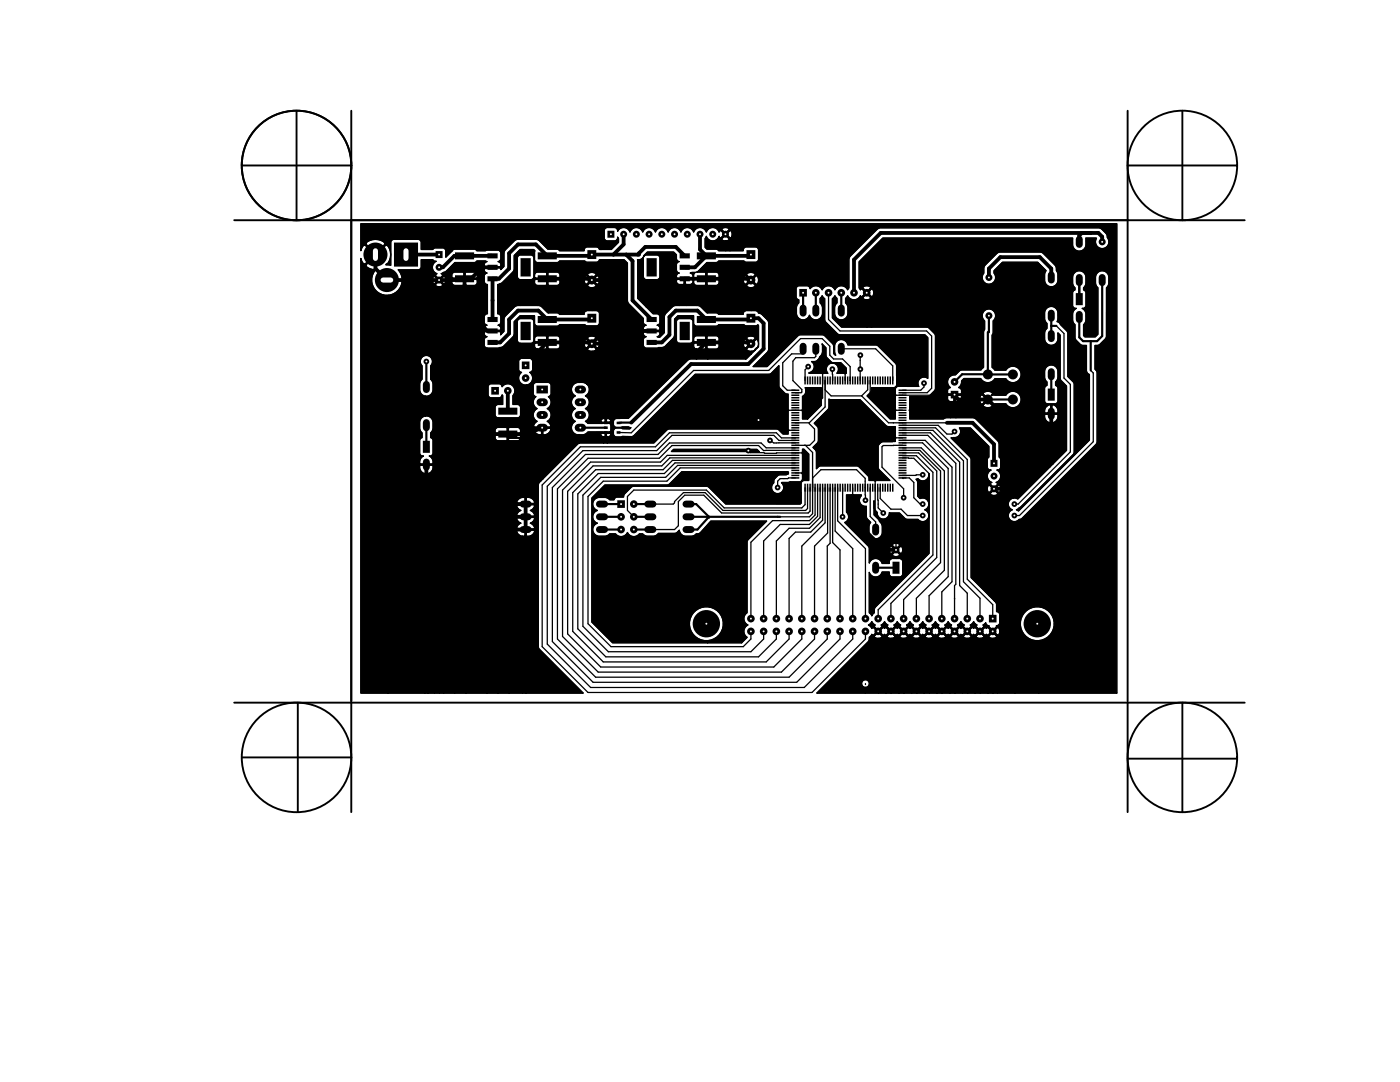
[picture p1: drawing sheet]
<svg xmlns="http://www.w3.org/2000/svg" width="279mm" height="216mm" viewBox="0 0 279 216" stroke-linecap="round" stroke-linejoin="round" font-family="sans-serif">
<g fill="none" stroke="#000" stroke-width=".38">
<path d="M48.3 32.8v.2h21.8M59.2 22.1v21.8M70.1 22.1v117.8M225 33h21.9M225 22.1v117.8M236 22.1v21.8M46.7 43.9h201.7M46.7 140.2h201.7M48.3 151.1h21.8M59.4 140.2v21.9M70.1 140.2v21.9M225 151.4h21.9"/>
<path d="M225 140.2v21.9M236 140.2v21.9"/>
<circle cx="59.2" cy="33" r="10.9"/>
<circle cx="236" cy="33" r="10.9"/>
<circle cx="59.2" cy="151.1" r="10.9"/>
<circle cx="236" cy="151.1" r="10.9"/>
</g>
<g fill="none" stroke="#000" stroke-width=".3">
<path d="M157.9 77.9h1.6M157.9 78.4h1.6M157.9 78.9h1.6M157.9 79.4h1.6M157.9 79.9h1.6M160.7 75.1v1.6M161.2 75.1v1.6M161.7 75.1v1.6M162.2 75.1v1.6M162.7 75.1v1.6M163.2 75.1v1.6M163.7 75.1v1.6"/>
<path d="M164.2 75.1v1.6M164.7 75.1v1.6M165.2 75.1v1.6M165.7 75.1v1.6M166.2 75.1v1.6M166.7 75.1v1.6M167.2 75.1v1.6M167.7 75.1v1.6M168.2 75.1v1.6M168.7 75.1v1.6M169.2 75.1v1.6M169.7 75.1v1.6"/>
<path d="M169.7 75.9h.1M170.2 75.1v1.6M170.7 75.1v1.6M171.2 75.1v1.6M171.7 75.1v1.6M172.2 75.1v1.6M172.7 75.1v1.6M173.2 75.1v1.6M173.7 75.1v1.6M174.2 75.1v1.6M174.7 75.1v1.6M175.2 75.1v1.6"/>
<path d="M175.7 75.1v1.6M176.2 75.1v1.6M176.7 75.1v1.6M177.2 75.1v1.6M177.7 75.1v1.6M178.2 75.1v1.6M179.3 77.9h1.6M179.3 78.4h1.6M179.3 78.9h1.6M179.3 79.4h1.6M179.3 79.9h1.6M157.9 80.4h1.6"/>
<path d="M157.9 80.9h1.6M157.9 81.4h1.6M157.9 81.9h1.6M157.9 82.4h1.6M157.9 82.9h1.6M157.9 83.4h1.6M157.9 83.9h1.6M157.9 84.4h1.6M157.9 84.9h1.6M157.9 85.4h1.6M157.9 85.9h1.6M157.9 86.4h1.6"/>
<path d="M157.9 86.9h1.6M157.9 87.4h1.6M157.9 87.9h1.6M157.9 88.4h1.6M157.9 88.9h1.6M157.9 89.4h1.6M157.9 89.9h1.6M157.9 90.4h1.6M157.9 90.9h1.6M157.9 91.4h1.6M157.9 91.9h1.6M157.9 92.4h1.6"/>
<path d="M157.9 92.9h1.6M157.9 93.4h1.6M157.9 93.9h1.6M157.9 94.4h1.6M157.9 94.9h1.6M157.9 95.4h1.6M160.7 96.5v1.6M161.2 96.5v1.6M161.7 96.5v1.6M162.2 96.5v1.6M162.7 96.5v1.6M163.2 96.5v1.6"/>
<path d="M163.7 96.5v1.6M164.2 96.5v1.6M164.7 96.5v1.6M165.2 96.5v1.6M165.7 96.5v1.6M166.2 96.5v1.6M166.7 96.5v1.6M167.2 96.5v1.6M167.7 96.5v1.6M168.2 96.5v1.6M168.7 96.5v1.6M169.2 96.5v1.6"/>
<path d="M169.7 96.5v1.6M170.2 96.5v1.6M170.7 96.5v1.6M171.2 96.5v1.6M171.7 96.5v1.6M172.2 96.5v1.6M172.7 96.5v1.6M173.2 96.5v1.6M173.7 96.5v1.6M174.2 96.5v1.6M174.7 96.5v1.6M175.2 96.5v1.6"/>
<path d="M175.7 96.5v1.6M176.2 96.5v1.6M176.7 96.5v1.6M177.2 96.5v1.6M177.7 96.5v1.6M178.2 96.5v1.6M179.3 80.4h1.6M179.3 80.9h1.6M179.3 81.4h1.6M179.3 81.9h1.6M179.3 82.4h1.6M179.3 82.9h1.6"/>
<path d="M179.3 83.4h1.6M179.3 83.9h1.6M179.3 84.4h1.6M179.3 84.9h1.6M179.3 85.4h1.6M179.3 85.9h1.6M179.3 86.4h1.6M179.3 86.9h1.6M179.3 87.4h1.6M179.3 87.9h1.6M179.3 88.4h1.6M179.3 88.9h1.6"/>
<path d="M179.3 89.4h1.6M179.3 89.9h1.6M179.3 90.4h1.6M179.3 90.9h1.6M179.3 91.4h1.6M179.3 91.9h1.6M179.3 92.4h1.6M179.3 92.9h1.6M179.3 93.4h1.6M179.3 93.9h1.6M179.3 94.4h1.6M179.3 94.9h1.6"/>
<path d="M179.3 95.4h1.6"/>
</g>
<path d="M108.2 76.9v1.6" fill="none" stroke="#000" stroke-width="2.3" stroke-linecap="butt"/>
<path d="M115.5 77.7h.7M107.8 80.3h.8M107.8 82.8h.8M107.8 85.3h.8M115.5 80.3h.7M115.5 82.8h.7M115.5 85.3h.7" fill="none" stroke="#000" stroke-width="1.6"/>
<path d="M118.1 49.9v1.8M149.9 49.9v1.8M118.1 62.6v1.8M149.9 62.6v1.8" fill="none" stroke="#000" stroke-width="1.8" stroke-linecap="butt"/>
<g fill="#000">
<path d="M164.1 68.6l.7 .8 .1 1.8 .9 1 .4 .2h1.6l1.1 1.1v1l-.2 .1-1.7-.1a1.21 1.21 0 0 0 0-1.7 1.21 1.21 0 0 0-1.7 0 1.21 1.21 0 0 0-.1 1.7l-1 .1-2.8-.1v-.1a1.2 1.2 0 0 0 1.1-1 1.2 1.2 0 0 0-.6-1.3h.7a2.89 2.89 0 0 0 1.5-1.8zM160.7 77.3h3.2v3.6l-2.7 2.7h-1.1l-.1-1.7 .1-2.8 .7-.7zM165.4 79.6l.5 .2h5.7l5.3 5.2 .4 .1h1.4l.1 2.3-.1 .7h-2.4a1.19 1.19 0 0 0-1 1.1v4.3l2.3 2.4-2.9 .1-1.3-.1-.1-.9-1.8-1.8-.4-.2h-7.3l-.4 .1-.5 .4v-3.4l-.7-.8 1.1-1.3v-2.4l-.1-.4-.7-.7 2.8-2.9 .1-.4zM120.7 96.8h12.5l.4-.2 2.5-2.5h21.2l.1 .3-.1 .2-1.9 .2-.7 .7-.3 .3a1.08 1.08 0 0 1-.4 1.1 1.22 1.22 0 0 0 1.6 1.5 1.22 1.22 0 0 0 .4-2.1l1.7-.2h1.9l.3-.1a1.43 1.43 0 0 0 .3-1.3l-.2-4.3 .1-.8h.3l1 1v5.3h-1.1l-.4 .4v4.1l-.2 .2h-14.9l-3.3-3.3-.5-.3h-14.7l-.3 .2-1.3 1.3-.2 .7h-1.5l-.4 .5h-.9l-.6-.4h-.6a2.07 2.07 0 0 0-1.7 .3 1.33 1.33 0 0 0 .4 2.3 1.33 1.33 0 0 0-.9 1.2 1.33 1.33 0 0 0 .9 1.3 1.33 1.33 0 0 0-.9 1.5 1.33 1.33 0 0 0 1.4 1.1 2.08 2.08 0 0 0 1.8-.3l.2-.2h1.1a1.39 1.39 0 0 0 2.4-.3 1.39 1.39 0 0 0 2.4 .3h.7l.6 .4 .5 .1a2.08 2.08 0 0 0 1.8-.3l.2-.3h3.4l.8-.6a1.33 1.33 0 0 0 1.4 1.2 2.08 2.08 0 0 0 1.8-.3l.2-.2h.4l.4-.2 2.1-2.3h11.1l-3.7 3.7-.2 .3v14.3a1.39 1.39 0 0 0 .2 2.4 1.42 1.42 0 0 0-.2 2.5l-1.1 1.1h-6.8v-.5a3.4 3.4 0 0 0 2.7-5.1 3.4 3.4 0 0 0-5.8-.1 3.4 3.4 0 0 0 2.5 5.2h.6v.5h-18.9l-4.2-4.2v-24.7zM168.9 98.7l1.3-.1 1.7 .1v.2a1.22 1.22 0 0 0-.3 1.4 1.22 1.22 0 0 0 1.3 .7v2.2l.9 1-.3 .5-.1 .6a2.07 2.07 0 0 0 .3 1.7 1.33 1.33 0 0 0 1.6 .4 1.33 1.33 0 0 0 .8-1.3 2.08 2.08 0 0 0-.3-1.8l-1.4-1.6v-2.8l.1 1.6 .6 .7a1.21 1.21 0 0 0 1.1 1.4 1.21 1.21 0 0 0 1.3-1.3l2 .1 1.5 1.2h2.2a1.21 1.21 0 0 0 1.9 0 1.21 1.21 0 0 0-.6-1.9 1.21 1.21 0 0 0 .8-1.6 1.21 1.21 0 0 0-1.7-.6l-.5-.5v-2.9l-.3-.5 .4-.1a1.23 1.23 0 0 0 1.5 .3 1.23 1.23 0 0 0 .6-1.4l.1 16-10.7 10.7-.2 .6a1.4 1.4 0 0 1-.5 1.2l-.5-.6v-8.1a1.33 1.33 0 0 0 1.3 .9 1.33 1.33 0 0 0 1.2-1h1.5l.1 .7 .3 .3h1.7l.3-.1 .2-.4v-2.6l-.4-.5v-1a.86 .86 0 0 0 0-1.5l-.7 .7 .7 .8v1l-.8-.1v-.3a.55 .55 0 0 0 .7-.5l-.8-.7v-.4l.8-.7a.86 .86 0 0 0-1.5 0l.7 .7v.4l-.7 .7a.7 .7 0 0 0 .8 .5v.3l-1 .1v-1l.7-.8-.7-.7a.86 .86 0 0 0 0 1.5v1l-.3 .3-.1 .6h-1.5a1.33 1.33 0 0 0-1.2-1 1.33 1.33 0 0 0-1.3 1v-2.9l-.1-.4-4.8-4.8a1.2 1.2 0 0 0 .3-2.1zM72 44.6h150.9v93.7h-15.6v-10.5a3.4 3.4 0 0 0 2.6-5.1 3.4 3.4 0 0 0-5.7-.1 3.4 3.4 0 0 0 2.4 5.2h.7v10.5h-4.8v-34.2l1.5-.7 14.9-15v-14l-.4-.7v-4.8l.9-.1 1.2-1.1 .2-.5v-9.8l.4-.6 .1-1.6a1.33 1.33 0 0 0-1.5-1.2 1.33 1.33 0 0 0-1.2 1.5 2.07 2.07 0 0 0 .3 1.7l.2 .2v9.3l-.5 .5h-2.1l-.3-.2v-2.2l.5-.6v-1.6l-.3-.7-.4-.4a.65 .65 0 0 0 .7-.5v-2.6l-.1-.3-.4-.2v-.5l.5-.6v-.5a2.08 2.08 0 0 0-.3-1.8 1.33 1.33 0 0 0-1.5-.4 1.33 1.33 0 0 0-.8 1.4 2.07 2.07 0 0 0 .3 1.7l.1 .2v.5l-.3 .2-.1 .3v2.6a.65 .65 0 0 0 .7 .5l-.4 .4-.3 .7v1.5l.4 .7 .1 2.7 .2 .4 .9 .9 1.1 .1v5a.88 .88 0 0 0 .6 .8v13.1l-14.1 14.2-.5-.3 .9-.6 10.4-10.4 .3-.4v-13.7l-.2-.4-1.1-1.1v-8.7l-1.7-2-.5-.2 .2-.5v-1.4a1.33 1.33 0 0 0-1.4-1.1v-4h.2a1.33 1.33 0 0 0 1.2-1.4 2.08 2.08 0 0 0-.3-1.8v-.6l-.3-.5-2.6-2.5-8.2-.1-.8 .3-2.4 2.4-.1 .4-.1 1.1-.1 .2a1.34 1.34 0 0 0 1.3 2 1.34 1.34 0 0 0 .9-2.2v-.5l1.7-1.7h7l1.7 1.7-.3 1a2.07 2.07 0 0 0 .3 1.7l.4 .4 .5 .1v4l-.7 .2-.5 .7v1.5l.1 .5 .4 .4v1l-.5 .6v.6a2.07 2.07 0 0 0 .3 1.7 1.33 1.33 0 0 0 1.5 .4 1.33 1.33 0 0 0 .8-1.3v-1.1l.5 .5v8.7l.2 .3 1.1 1.1v12.9l-2.8 2.7v-8.3l.6-.2 .3-.4 .1-1h-1.2v-.3h1.2a1.4 1.4 0 0 0-1-1.6l-.2 .1v3.3l.2 .1v8.3l-.6 .6v-8.9l.2-.1v-1.5h-.7v-.3h.7v-1.5l-.2-.1-.5 .2v-.4h1.7l.4-.5v-2.6l-.1-.4-.3-.2v-.7l.4-.6v-1.6a1.33 1.33 0 0 0-1.4-1.2 1.33 1.33 0 0 0-1.2 1.5 2.07 2.07 0 0 0 .3 1.7l.2 .2v.7l-.4 .2-.1 .4v2.5l.1 .3 .4 .3v.4l-.5 .7v.7h.5v.3h-.5v.5l.3 .7 .7 .4v8.9l-6.4 6.4-.8-.2v-18l.3-.1a1.64 1.64 0 0 0 .9-2.6 1.64 1.64 0 0 0-2.8 .2h-2.9l.3-.3-.1-.3-.6-.2h-.6l-.5 .2-.1 .3 .4 .4-.1 .2-.5-.4-.2 .1-.3 .9 .3 .8 .2 .1 .5-.5 .1 .2-.4 .4 .1 .3 .6 .2h.6l.5-.2 .1-.3-.3-.2h2.9l.6 .5 1 .3v18h-.2a1.21 1.21 0 0 0-.9 1.2 1.21 1.21 0 0 0 .8 1.1 1.21 1.21 0 0 0-.7 1.4 1.21 1.21 0 0 0 1.2 1v34.2h-3.4v-11.5l.2-.1 .2-.8-.2-.6-.2-.1-.8 .8 .8 .8v11.5h-.9v-10.9a.6 .6 0 0 0 .7-.5l-.8-.7-.8 .7a.74 .74 0 0 0 .9 .5v10.9h-1v-11.5l.7-.8-.7-.8-.3 .2-.4-.2-.7 .8 .7 .8 .3-.2 .4 .2v11.5h-1.6v-10.9a.6 .6 0 0 0 .8-.5l-.8-.7-.8 .7a.74 .74 0 0 0 .8 .5v10.9h-1v-11.5l.8-.8-.8-.8-.3 .2-.3-.2-.8 .8 .8 .8 .3-.2 .3 .2v11.5h-1.5v-10.9a.6 .6 0 0 0 .7-.5l-.8-.7-.7 .7a.74 .74 0 0 0 .8 .5v10.9h-1v-11.5l.8-.8-.8-.8-.3 .2-.3-.2-.8 .8 .8 .8 .3-.2 .3 .2v11.5h-1.5v-10.9a.6 .6 0 0 0 .7-.5l-.8-.7-.8 .7a.74 .74 0 0 0 .9 .5v10.9h-1.1v-11.5l.8-.8-.8-.8-.3 .2-.3-.2-.8 .8 .8 .8 .3-.2 .3 .2v11.5h-1.5v-10.9a.6 .6 0 0 0 .7-.5l-.7-.7-.8 .7a.74 .74 0 0 0 .8 .5v10.9h-1v-11.5l.8-.8-.8-.8-.3 .2-.3-.2-.8 .8 .8 .8 .3-.2 .3 .2v11.5h-1.5v-10.9a.6 .6 0 0 0 .7-.5l-.8-.7-.8 .7a.74 .74 0 0 0 .9 .5v10.9h-1v-11.5l.7-.8-.7-.8-.3 .2-.4-.2-.7 .8 .7 .8 .3-.2 .4 .2v11.5h-1.6v-10.9a.6 .6 0 0 0 .8-.5l-.8-.7-.8 .7a.74 .74 0 0 0 .8 .5v10.9h-1v-11.5l.8-.8-.8-.8-.3 .2-.3-.2-.8 .8 .8 .8 .3-.2 .3 .2v11.5h-1.5v-10.9a.6 .6 0 0 0 .7-.5l-.8-.7-.7 .7a.74 .74 0 0 0 .8 .5v10.9h-1v-11.5l.8-.8-.8-.8-.3 .2-.3-.2-.8 .8 .8 .8 .3-.2 .3 .2v11.5h-1.5v-10.9a.6 .6 0 0 0 .7-.5l-.8-.7-.8 .7a.74 .74 0 0 0 .9 .5v10.9h-1.1v-11.5l.8-.8-.8-.8-.3 .2-.3-.2-.8 .8 .8 .8 .3-.2 .3 .2v11.5h-1.5v-10.9a.6 .6 0 0 0 .7-.5l-.7-.7-.8 .7a.74 .74 0 0 0 .8 .5v10.9h-2.6v-1.1l.2-.1a.76 .76 0 0 0 .4-1.2 .76 .76 0 0 0-1.3 .2 .76 .76 0 0 0 .7 1.1v1.1h-9.7l10.3-10.3 .2-.3v-.5l.5-.6 .3 .2 .8-.8-.8-.8-.3 .2-.7-.7 .7-.7 .7 .7-.2 .3 .8 .8 .7-.8-.2-.3 .7-.7 .7 .7-.2 .3 .8 .8 .8-.8-.2-.3 .7-.7 .7 .7-.2 .3 .7 .8 .8-.8-.2-.3 .7-.7 .7 .7-.2 .3 .8 .8 .8-.8-.3-.3 .7-.7 .7 .7-.2 .3 .8 .8 .8-.8-.2-.3 .7-.7 .7 .7-.2 .3 .8 .8 .7-.8-.2-.3 .7-.7 .7 .7-.2 .3 .8 .8 .8-.8-.2-.3 .7-.7 .7 .7-.2 .3 .7 .8 .8-.8-.2-.3 .7-.7 .7 .7-.2 .3 .8 .8 .8-.8-.3-.3 .6-.4a.64 .64 0 0 0 .7 .5l-.1 .2 .8 .8 .8-.8-.1-.2a.64 .64 0 0 0 .7-.5v-1.7l-.2-.4v-23.9a.86 .86 0 0 0 0-1.5l-.7 .7 .7 .8v23.9l-.4-.2v-1.5l-.5-.6v-21a.55 .55 0 0 0 .7-.4l-.7-.8-.8 .8a.7 .7 0 0 0 .8 .4v21l-.9-1v-20.6l.7-.8-.7-.7-.3 .1-.1 .4v.6l.1 .3 .3 .1v20.6l-3.7-3.6v-23.7l-.2-.4-3.8-3.8 .5-.1a1.23 1.23 0 0 0 1.2-.5 1.23 1.23 0 0 0 0-1.4h2.2l3.7 3.7v2.1l-.4 .5v1.5l.3 .4 .5 .2a1.34 1.34 0 0 0-.8 1.3 1.34 1.34 0 0 0 1 1.2l-.3 .1-.1 .2 .8 .8 .7-.8v-.2l-.3-.1a1.33 1.33 0 0 0 .9-1.2 1.33 1.33 0 0 0-.8-1.3 .65 .65 0 0 0 .8-.6v-1.5l-.3-.5v-2.8l-.3-.5-4.6-4.5h-3.7v-3.3l.9-.1 .2-.3v-.7l-.2-.1h-1.1v-.3h1.1l.2-.1-.1-.8-.5-.4 .5-.7 .1-.6 .5-.5h3.3a1.63 1.63 0 0 0 2.8 .1h2.2l.2 .1a1.64 1.64 0 0 0 2.4 .2 1.64 1.64 0 0 0-.1-2.5 1.64 1.64 0 0 0-2.5 .5h-2.2l-.5-.6v-6.5l.2-.5v-2.3a1.34 1.34 0 0 0 .1-1.9 1.34 1.34 0 0 0-1.9 0 1.34 1.34 0 0 0 .1 1.9v1.7l-.2 .6v7l-.5 .5h-3.9l-1.3 1a1.4 1.4 0 0 0-1.4 .9 1.4 1.4 0 0 0 .5 1.6 .64 .64 0 0 0-.6 .6v.6l.2 .1h1.3v1.4l.2 .1v3.3h-1.1v-3.3h.5l.2-.1v-1.1h-1.1l-.2 .1v.7l.2 .3 .4 .1v3.3h-.9l-.5 .2h-6.8l-.1-1.7 .1-2.8h3.8l1.2-1.1 .2-.4-.1-10.8-1.1-1.3-.4-.2h-11.2v-6.1a.92 .92 0 0 0 0-1.6l-.7 .8 .7 .8v6.1h-.9v-5.5l.7-.2 .1-.2-.8-.8v-.4l.8-.7a.92 .92 0 0 0-1.6 0l.8 .7v.4l-.8 .8 .1 .2 .7 .2v5.5h-5l-1.9-1.9v-3.8l.5-.6 .4 .5v.9l-.4 .7v1.5a1.33 1.33 0 0 0 1.4 1.2 1.33 1.33 0 0 0 1.2-1.4 2.08 2.08 0 0 0-.3-1.8l-.2-.2v-.9l.5-.5a1.39 1.39 0 0 0 1.2 .8 1.39 1.39 0 0 0 1.3-.8l.3 .2 .8-.8-.8-.8-.3 .2-.2-.3v-5.3l4.7-4.7h37.9v.4a2.07 2.07 0 0 0 .3 1.7 1.33 1.33 0 0 0 1.5 .4 1.33 1.33 0 0 0 .8-1.3v-1.2l2.1 .1a1.37 1.37 0 0 0 .4 1.8 1.37 1.37 0 0 0 1.9-.3 1.37 1.37 0 0 0-.1-1.8l-.3-.8-.9-.9-.6-.1h-43.6l-.5 .3-5.6 5.6-.1 6.1-.2 .3a1.39 1.39 0 0 0-1.3-.8 1.39 1.39 0 0 0-1.3 .8 1.39 1.39 0 0 0-1.2-.8 1.39 1.39 0 0 0-1.3 .8 1.39 1.39 0 0 0-2.4-.2 .64 .64 0 0 0-.6-.6h-1.6l-.5 .4-.1 1.8 .1 .4 .4 .2v.6l-.4 .7-.1 .5a2.07 2.07 0 0 0 .3 1.7 1.33 1.33 0 0 0 2.3-.4 1.33 1.33 0 0 0 1.6 .9 1.33 1.33 0 0 0 1-1.4 2.08 2.08 0 0 0-.3-1.8l-.1-.2v-.9l.4-.5 .5 .6v4.4l2.5 2.6 .4 .2h17.1l.6 .6v8.1a1.21 1.21 0 0 0-1.6 0 1.21 1.21 0 0 0-.2 1.6h-4.1l-.4 .1a1.43 1.43 0 0 0-.2 1.4l.1 .3-.1 4.7h-1.1l-4.6-4.6 .9-.9v-.8h3.5a1.47 1.47 0 0 0 1.4-.2l.2-.3-.1-4.1-3.6-3.6-.5-.3h-5.6a1.33 1.33 0 0 0-1.5-1 1.33 1.33 0 0 0-1.1 1.4 2.08 2.08 0 0 0 .2 1.7l-.4-.3-.2-1.9-1.7-1.8-.4-.1h-4.5l-.4 .2-6.1 6.2h-2.8l2.8-2.9 .3-.7-.1-5.5-1.2-1.3-.7-.3-.5-.5v-5.2a1.04 1.04 0 0 0 0-1.8l-.9 .9 .9 .9v5.2h-1v-4.6a.72 .72 0 0 0 .8-.5l-.8-.8v-.4l.8-.9-.1-.2-.8-.2-.7 .2-.1 .2 .9 .9v.4l-.9 .8a.84 .84 0 0 0 .9 .5v4.6h-1.1v-5.2l.9-.9-.9-.9a1.04 1.04 0 0 0 0 1.8v5.2l-.4 .3-.1 .4h-4.9l-.5-.3h-1.6v-5.4l1.9-.1 .3-.4v-.6l-.1-.1h-2.3v-.3h2.3l.1-.2-.1-.8-.5-.2h-1.6l-.2 .1v2.4l.2 .2v5.4h-.2l-1.3-1.3-.8-.1v-4h1.7l.1-.2v-1h-2.2l-.2 .1 .1 .7 .5 .4v4h-2.1v-4.2l1-.1a.61 .61 0 0 0 .2-.9h-1.3v.8l.1 .2v4.2h-1.3v-4.2h.8l.1-.2v-.8h-1.3a.61 .61 0 0 0 .4 1v4.2l-1.3 .1-1.5 1.6-.2 .5v3.2l-.9 .9-.6-.1h.2a.61 .61 0 0 0 .2-1h-1.3v-.3h1.3l.2-.1a.68 .68 0 0 0-.6-.9l.4-.1 .2-.3-.1-1.6-.3-.3h-1l-1.3-1.4v-5.4h2.1l.5-.3 .1-4.2-.2-.3-.4-.1h-2.1l-.4 .1-.2 .3v3.9l.1 .4 .5 .2v5.4l-1.7-1.7-.1-7.7h.3a1.02 1.02 0 0 0 1-.8l.7-.7h5.3l.5 .5 .1 1.1 .5 .3-.5 .2-.1 .4v1.2l.2 .3 .4 .2a.62 .62 0 0 0-.4 1h2.9l.2-.2a.68 .68 0 0 0-.6-.8l1.1-.2-.3 .4-.1 .6 .2 .2h2.2v-1.1l-.1-.1h-1.7l2.1-1.9h1.8l.5-.3h5.1l.4 .2h1.9l.4-.1 .2-.4v-2l-.2-.3-.4-.2h-1.9a.65 .65 0 0 0-.6 .7h-2.6v-2.5a.86 .86 0 0 0 0-1.5l-.7 .7 .7 .8v2.5h-.8v-1.9l.6-.2v-.2l-.7-.8v-.3l.7-.8a.86 .86 0 0 0-1.5 0l.8 .8v.3l-.8 .8 .1 .2 .8 .2v1.9h-1.5l-.5-.3h-1.8l-.4-.3v-1.8l.3-.5a1.33 1.33 0 0 0 1.2 1 1.33 1.33 0 0 0 1.3-1l.1 .3 .3 .1 .7-.8-.7-.7-.3 .1-.1 .2a1.34 1.34 0 0 0-1.3-.9 1.34 1.34 0 0 0-1.2 .9 1.34 1.34 0 0 0-1.3-.9 1.34 1.34 0 0 0-1.3 .9 1.34 1.34 0 0 0-1.2-.9 1.34 1.34 0 0 0-1.3 .9 1.34 1.34 0 0 0-1.3-.9 1.34 1.34 0 0 0-1.3 .9 1.34 1.34 0 0 0-1.2-.9 1.34 1.34 0 0 0-1.3 .9 1.34 1.34 0 0 0-1.3-.9 1.34 1.34 0 0 0-1.2 .9 1.34 1.34 0 0 0-1.3-.9 1.34 1.34 0 0 0-1.3 .9 1.33 1.33 0 0 0-1.2-.9 1.33 1.33 0 0 0-1.2 .8 .66 .66 0 0 0-.6-.8h-1.7l-.3 .2-.1 .4v1.5l.3 .5 1.8 .1 .4-.3 .2-.5 .1 .3v.7l-1.4 1.5h-2.4l-.2-.4-.3-.1h-1.9l-.5 .2-.1 .5h-4.9l-.5-.3h-1.9l-1.6-1.6-.6-.3h-3.9l-.5 .2-2 2.1-.1 3.1-.7 .6-.1-.3h-3a.62 .62 0 0 0 .4 1l-.3 .1-.2 .3-.1 1.3a.63 .63 0 0 0 .7 .6v5.8l-.4 .2-.3 .4 .1 1.2 .2 .4 .3 .1h-.1a.61 .61 0 0 0-.3 1h3l.1-.1a.68 .68 0 0 0-.5-.9l.3-.1 .2-.3v-1.3a.64 .64 0 0 0-.6-.6v-5.8l1-.4 2.1-2.2 .2-.6v-2.6l1.2-1.2h2.7l.3 .2-.1 1.9 .2 .3 .3 .2h4l.5-.3h5l.5 .2h1.9l.3-.1 .2-.4h4.9l.7 .7 .1 7.8 3.1 3.2v.9l.2 .4 .4 .1a.62 .62 0 0 0-.4 1h1.6v.3h-1.6l-.2 .1a.68 .68 0 0 0 .6 .9l-.5 .2-.1 .3v1.3l.3 .4 2.4 .1 1.5-.3 1.9-2 .1-3.5 .7-.7h3.1l.1 1.6 .2 .3 .3 .2h3.9l.5-.3h5.1l.4 .2h1.9l.4-.2 .2 .1v4.3l-1.5 1.4v-.5l.7-.2 .3-.4 .3-.1 .2-.9-.2-.7-.3-.1-1 1.1v-.4l.8-.9-.1-.2-.2-.2h-.9l-.4 .2-.1 .2 .9 .9v.4l-.9 .8a.84 .84 0 0 0 .9 .5v.5l-1.1 1v-2.1l.9-.9-.9-.9a1.04 1.04 0 0 0 0 1.8v2.1h-7.5v-1.9l1.8-.1 .3-.2 .1-.3v-.5l-.1-.1h-2.3v-.3h2.3l.1-.2v-.4l-.2-.5-.4-.1h-1.6l-.2 .1 .2 4.5h-2.3v-1.9h1.7l.1-.2v-1h-2.2v-.3h2.2v-1.1l-.1-.1h-1.8l-.4 .4-.1 .6 .2 .5-.2 .1v.5l.2 .3 .4 .3v1.9h-1.3l-.3 .2-1.8 1.7v-5h2.1l.5-.3 .1-4-.1-.4-.5-.2h-2.1l-.4 .1-.2 .4v3.8l.1 .4 .5 .2v5l-10.2 10h-2.4l-.4 .2-.2 1 .4 .5h2.6l.5 .1-.2 .3h-1.5l-.3-.2-1.1 .1-.4 .5 .1 .8 .5 .4 3-.1 .4-.1 12.3-12.3h14.9l.3-.2 1.5-1.5 .1 4.2 1.2 1.3 .6 .1 .1 3.3-.1 4.7h-1l-.9-.9-.5-.1h-21.3l-.5 .2-2.6 2.6h-9.3v-1.2h.2a.48 .48 0 0 0 .4-.3 .48 .48 0 0 0 0-.5h-.8l.2 2h-.7v-1.2l.3-.2v-.6h-.8a.47 .47 0 0 0 0 .5 .47 .47 0 0 0 .5 .3v1.2h-4.9v-1.6l1-.1 .7-.5h4.2a.4 .4 0 0 0 .4-.1 .4 .4 0 0 0 0-.4v-1l-.1-.2h-.8v-.2h.8l.1-.2a.55 .55 0 0 0-.3-.5 .55 .55 0 0 0-.6 .1v.8h-1v-.2h.8v-.6a.48 .48 0 0 0-.7-.1 .48 .48 0 0 0-.1 .7v.2h-.8v-15l.2-.1 .2-.9-.2-.7-.2-.1-.9 .9 .9 .9v15h-1v-14.4a.72 .72 0 0 0 .8-.5l-.9-.8v-.4l.9-.9-.1-.2-.9-.2-.7 .2-.1 .2 .9 .9v.4l-.9 .8a.84 .84 0 0 0 1 .5v14.4h-.9l-.5-.4a1.41 1.41 0 0 0 .8-1.3 1.41 1.41 0 0 0-.8-1.3 1.41 1.41 0 0 0 .8-1.2 1.41 1.41 0 0 0-.8-1.3 1.41 1.41 0 0 0 .3-2.4v-7.1l.8-.9-.8-.9-.3 .1-.2 .8 .2 .8 .3 .1v7.1a2.02 2.02 0 0 0-3 .7 1.41 1.41 0 0 0 .7 1.7 1.42 1.42 0 0 0-.8 1.3 1.42 1.42 0 0 0 .8 1.2 1.42 1.42 0 0 0-.8 1.3 1.42 1.42 0 0 0 .8 1.3 1.42 1.42 0 0 0-.7 1.6 1.42 1.42 0 0 0 1.5 1.1v1.6l-7.3 7.2v-8.8a1.45 1.45 0 0 0 1.6-1.1l-.1-.2h-1.5v-.3h1.5a.95 .95 0 0 0-.6-1.1 1.41 1.41 0 0 0 .8-1.3 1.41 1.41 0 0 0-.8-1.3 1.41 1.41 0 0 0 .2-2.4l.4-.2 .2-.3v-1.8l-.5-.5v-6.6l1.9-.1 .3-.4 .1-.6-.2-.1h-2.3v-.3h2.3l.2-.2-.1-.6-.2-.3-.3-.1h-1.7l-.2 .1v2.4l.2 .2v6.6h-2.3v-6.6h1.7l.2-.2v-1h-2.3v-.3h2.3v-1.1l-.2-.1h-1.7l-.3 .1-.2 .3v.6l.1 .2-.1 .4v.6l.2 .3 .3 .2v6.6l-.4 .1-.3 .3-.1 1.9 .2 .3 .3 .3a1.42 1.42 0 0 0 .3 2.3 1.42 1.42 0 0 0-.8 1.3 1.42 1.42 0 0 0 .8 1.3l-.4 .3a.65 .65 0 0 0-.2 .8h1.7v10.4l-.3 .3v-9.1h.1v-1.3h-1.5l-.1 .2a1.43 1.43 0 0 0 1.5 1.1v9.1l-.4 .4-.2 .5 .1 32.4 .1 .3 8.8 8.8h-11.4v-31.3a1.4 1.4 0 0 0 1.7-1l-.1-.2h-1.6v-.3h1.6a.88 .88 0 0 0-.8-1.1l.6-.4 .3-.5-.1-.2h-1.6v-.3h1.6a.88 .88 0 0 0-.8-1.1l.6-.5 .3-.5-.1-.2h-1.6v-.2h1.6a.89 .89 0 0 0-.8-1.2h-.8v39v-61.5h.3a1.39 1.39 0 0 0 1-1.1 1.39 1.39 0 0 0-.6-1.4 .64 .64 0 0 0 .6-.6v-1.6l-.2-.5-.4-.1-1.9 .1v-3.1h2.2l.3-.1 .2-.3 .1-3.9-.2-.4-.4-.2h-2.2l-.3 .1-.2 .3v3.9l.1 .4 .4 .2v3.1l-.3 .5v1.6a.64 .64 0 0 0 .6 .6 1.4 1.4 0 0 0-.5 1.6 1.4 1.4 0 0 0 1.4 .9v61.5h-.7v-31.3h.5v-1.2h-1.6v-.3h1.6v-2.2h-1.6v-.3h1.6v-2.3h-1.6v-.2h1.6v-1.2h-.8l-.6 .4a.48 .48 0 0 0-.2 .8 1.02 1.02 0 0 0 .8 1.4 1.02 1.02 0 0 0-.8 1.4 .88 .88 0 0 0 .8 1.1 1.02 1.02 0 0 0-.8 1.4 .89 .89 0 0 0 .8 1.1l.3 .1v31.3h-2.7v-50.4h1.8l.3-.2 .2-.3v-.5l-.2-.2h-2.2v-.2h2.2l.2-.2v-.4l-.2-.5-.4-.1h-1.7l-.1 .1v2.4l.1 .1v50.4h-2.2v-50.4h1.7l.1-.1v-1.1h-1.8v-.2h1.8v-1.1l-.1-.1h-1.7v-1.9h3.9l.5-.4 .1-1.8-.5-.5h-1v-1.8a1.4 1.4 0 0 0-.2-2 1.4 1.4 0 0 0-2 .3 .64 .64 0 0 0-.6-.6h-1.7l-.3 .2-.2 .3v1.7l.1 .3 .5 .3h1.6l.5-.3 .1-.3 .1 .1v1.8h-1l-.3 .2-.2 .4v1.6l.2 .3 .4 .2v1.9l-.5 .2-.1 .4v.4l.2 .2h.4v.2h-.4l-.2 .2 .1 .7 .5 .3v50.4h-2.2v-68.8h2.2l1.1-.4 2-2.2 .1-2.7 1.2-1.2h2.9v1.6l.2 .3 .3 .2h4l.5-.3h5l.5 .2h1.9l.3-.1 .2-.4v-2l-.1-.3-.3-.2v-5.2l.2-.1 .2-.9-.2-.7-.2-.1-.9 .9 .9 .9v5.2h-1v-4.6l.7-.2 .1-.3-.9-.8v-.4l.9-.9a1.04 1.04 0 0 0-1.8 0l.9 .9v.4l-.9 .8 .1 .3 .9 .2v4.6h-1.1v-5.2l.8-.9-.8-.9-.3 .1-.2 .8 .2 .8 .3 .1v5.2a.66 .66 0 0 0-.5 .7h-4.9l-.5-.3h-1.7v-5.4l1.9-.1 .3-.4 .1-.6-.2-.1h-2.3v-.3h2.3l.2-.2-.1-.6-.2-.3-.3-.1h-1.7l-.2 .1v2.4l.2 .2v5.4h-.2l-1.3-1.3-.8-.1v-4h1.7l.2-.2v-1h-2.3v-.3h2.3v-1.1l-.2-.1h-1.7l-.3 .1-.2 .3v.6l.1 .2-.1 .4v.6l.2 .3 .3 .2v4h-3.4v-5.2h2.3l.3-.2 .2-.4-.1-4-.5-.3h-2.2l-.3 .1-.2 .4v3.8l.1 .4 .4 .2v5.2l-1 .1-2 2.1-.2 .6v2.3l-.7 .7v-.5l-.1-.1h-3a.62 .62 0 0 0 .4 1l-.4 .2-.2 .3 .1 1.3 .2 .3 .3 .2v68.8h-4.2v-81.3l1.8-.1 .3-.2 .2-.3v-.5l-.2-.1h-2.3v-.3h2.3l.2-.2v-.4l-.3-.5-.3-.1h-1.7l-.2 .1v2.4l.2 .2v81.3h-2.3v-81.3h1.7l.2-.2v-1h-2.3v-.3h2.3v-1.1l-.2-.1-1.9 .1-.3 .5v.4l.1 .2-.1 .9 .1 .3 .4 .3v81.3h-2.2v-81.7a.78 .78 0 0 0 .4-1.1l-.1-.3-.3-.1-.7 .8 .7 .7v81.7h-.8v-81.1a.55 .55 0 0 0 .7-.4l-.8-.7-.7 .7a.7 .7 0 0 0 .8 .4v81.1h-1v-81.7l.7-.7-.7-.8-.2 .1-.2 .8 .2 .6h.2v81.7h-1.3v-43.8a1.4 1.4 0 0 0 1-1.7h-1.2v-.2h1.2l-.1-1-.6-.6a.66 .66 0 0 0 .7-.6v-2.5l-.1-.4-.4-.2v-.9l.5-.6v-.6a2.08 2.08 0 0 0-.3-1.7l-.6-.5h-.5v-3.9a1.33 1.33 0 0 0 1.4-1.5 2.08 2.08 0 0 0-.3-1.7l-.2-.2v-2.7a1.21 1.21 0 0 0 0-1.7 1.21 1.21 0 0 0-1.7 0 1.21 1.21 0 0 0 0 1.7v2.7l-.4 .6v.5a2.08 2.08 0 0 0 .3 1.8l.4 .3 .5 .2v3.9l-.9 .5-.3 .7v1.3l.1 .5 .3 .4v.9l-.3 .2-.1 .4v2.5l.2 .5 .5 .1-.6 .6-.1 1h1.4v1.8l.2 .1v43.8h-.6v-43.8l.2-.1v-1.6h-1.2l.1 1 .3 .4 .6 .3v43.8h-7.4v-79.4a3 3 0 0 0 2.6-1.9 3 3 0 0 0-.5-3.2h4.2l.4-.5v-1.5h2.3l.2 .3h.5a1.33 1.33 0 0 0-.8 1.3 1.33 1.33 0 0 0 .9 1.2l-.2 .1-.1 .3 .7 .7 .8-.7-.1-.3-.3-.1 1.1-.5 1.7-1.7h3.9l.5-.3h1.7l.3 .1a.62 .62 0 0 0-.4 1h3l.1-.1a.68 .68 0 0 0-.5-.9l.4-.2 .1-.4v-1.2l-.4-.5-4.3 .1-.5-.3h-4l-.3 .2-1.4 1.4-.1-1.4-.4-.4h-1.6l-.5 .3h-2.3l-.1-1.6-.4-.4h-5l-.4 .1-.2 .4v4.6l-1-.1 .5-.3a3 3 0 0 0 0-3.4l-.4-.2-2.2 2.1v-.4l2-1.9-.3-.4a3 3 0 0 0-3.3 0l-.3 .4 1.9 1.9v.4l-1.9 1.9a2.15 2.15 0 0 0 2 .9 3 3 0 0 0-.5 3.4 3 3 0 0 0 2.9 1.7v79.4h-5.4v-86.7l.4 .9 .4 .2 1.9-1.9-1.9-1.9-.4 .2-.4 .9z"/>
<circle cx="74.9" cy="50.8" r="2.4"/>
<circle cx="77.2" cy="55.9" r="2.4"/>
<circle cx="87.6" cy="53.3" r=".7"/>
<circle cx="87.6" cy="55.9" r=".7"/>
<circle cx="118.1" cy="55.9" r=".89"/>
<circle cx="124.5" cy="46.7" r=".7"/>
<circle cx="127" cy="46.7" r=".7"/>
<circle cx="129.5" cy="46.7" r=".7"/>
<circle cx="132.1" cy="46.7" r=".7"/>
<circle cx="134.6" cy="46.7" r=".7"/>
<circle cx="137.2" cy="46.7" r=".7"/>
<circle cx="139.7" cy="46.7" r=".7"/>
<circle cx="142.2" cy="46.7" r=".7"/>
<circle cx="144.8" cy="46.7" r=".7"/>
<circle cx="149.9" cy="55.9" r=".89"/>
<circle cx="162.8" cy="58.4" r=".76"/>
<circle cx="165.4" cy="58.4" r=".76"/>
<circle cx="167.9" cy="58.4" r=".76"/>
<circle cx="170.4" cy="58.4" r=".76"/>
<circle cx="173" cy="58.4" r=".76"/>
<circle cx="197.4" cy="55.4" r=".7"/>
<circle cx="220" cy="48.3" r=".7"/>
<circle cx="85.1" cy="72.1" r=".57"/>
<circle cx="101.3" cy="78" r=".76"/>
<circle cx="104.9" cy="75.4" r=".76"/>
<circle cx="118.1" cy="68.6" r=".89"/>
<circle cx="149.9" cy="68.6" r=".89"/>
<circle cx="161.3" cy="73.2" r=".57"/>
<circle cx="166.1" cy="73.7" r=".57"/>
<circle cx="171.7" cy="73.7" r=".57"/>
<circle cx="171.7" cy="70.9" r=".57"/>
<circle cx="184.4" cy="76.5" r=".57"/>
<circle cx="190.5" cy="76.2" r=".76"/>
<circle cx="197.1" cy="79.7" r="1"/>
<circle cx="197.1" cy="74.7" r="1"/>
<circle cx="197.4" cy="63" r=".7"/>
<circle cx="202.1" cy="79.7" r="1"/>
<circle cx="202.1" cy="74.7" r="1"/>
<circle cx="95.3" cy="83.8" r=".38"/>
<circle cx="149.4" cy="89.9" r=".57"/>
<circle cx="151.4" cy="83.8" r=".57"/>
<circle cx="153.7" cy="87.9" r=".57"/>
<circle cx="155.2" cy="97.3" r=".57"/>
<circle cx="172.7" cy="99.8" r=".57"/>
<circle cx="180.3" cy="99.3" r=".57"/>
<circle cx="184.1" cy="94.7" r=".57"/>
<circle cx="190.5" cy="86.1" r=".57"/>
<circle cx="198.4" cy="97.5" r=".7"/>
<circle cx="198.4" cy="95" r=".7"/>
<circle cx="100.6" cy="103.1" r=".38"/>
<circle cx="124" cy="105.7" r=".76"/>
<circle cx="124" cy="103.1" r=".76"/>
<circle cx="126.5" cy="103.1" r=".76"/>
<circle cx="126.5" cy="105.7" r=".76"/>
<circle cx="126.5" cy="100.6" r=".76"/>
<circle cx="141.5" cy="103.1" r=".22"/>
<circle cx="168.1" cy="103.1" r=".57"/>
<circle cx="176.3" cy="102.4" r=".57"/>
<circle cx="178.8" cy="109.7" r=".7"/>
<circle cx="184.1" cy="102.9" r=".57"/>
<circle cx="184.1" cy="100.6" r=".57"/>
<circle cx="202.4" cy="102.9" r=".57"/>
<circle cx="202.4" cy="100.6" r=".57"/>
<circle cx="141" cy="124.5" r="2.73"/>
<circle cx="149.9" cy="126" r=".76"/>
<circle cx="149.9" cy="123.4" r=".76"/>
<circle cx="152.4" cy="126" r=".76"/>
<circle cx="152.4" cy="123.4" r=".76"/>
<circle cx="154.9" cy="126" r=".76"/>
<circle cx="154.9" cy="123.4" r=".76"/>
<circle cx="157.5" cy="123.4" r=".76"/>
<circle cx="157.5" cy="126" r=".76"/>
<circle cx="160" cy="123.4" r=".76"/>
<circle cx="160" cy="126" r=".76"/>
<circle cx="162.6" cy="126" r=".76"/>
<circle cx="162.6" cy="123.4" r=".76"/>
<circle cx="165.1" cy="126" r=".76"/>
<circle cx="165.1" cy="123.4" r=".76"/>
<circle cx="167.6" cy="123.4" r=".76"/>
<circle cx="167.6" cy="126" r=".76"/>
<circle cx="170.2" cy="126" r=".76"/>
<circle cx="170.2" cy="123.4" r=".76"/>
<circle cx="172.7" cy="126" r=".76"/>
<circle cx="172.7" cy="123.4" r=".76"/>
<circle cx="175.3" cy="123.4" r=".76"/>
<circle cx="175.3" cy="126" r=".76"/>
<circle cx="177.8" cy="123.4" r=".76"/>
<circle cx="177.8" cy="126" r=".76"/>
<circle cx="180.3" cy="123.4" r=".76"/>
<circle cx="180.3" cy="126" r=".76"/>
<circle cx="182.9" cy="123.4" r=".76"/>
<circle cx="182.9" cy="126" r=".76"/>
<circle cx="185.4" cy="123.4" r=".76"/>
<circle cx="185.4" cy="126" r=".76"/>
<circle cx="188" cy="126" r=".76"/>
<circle cx="188" cy="123.4" r=".76"/>
<circle cx="190.5" cy="123.4" r=".76"/>
<circle cx="190.5" cy="126" r=".76"/>
<circle cx="193" cy="126" r=".76"/>
<circle cx="193" cy="123.4" r=".76"/>
<circle cx="195.6" cy="126" r=".76"/>
<circle cx="195.6" cy="123.4" r=".76"/>
<circle cx="198.1" cy="126" r=".76"/>
<circle cx="207" cy="124.5" r="2.73"/>
</g>
<path d="M159.5 58.4h1.5M98 78h1.6M104.9 72.1v1.6M190.5 78v1.5M124 99.8v1.5M197.4 123.4h1.5" fill="none" stroke="#000" stroke-width="1.5" stroke-linecap="butt"/>
<path d="M78.6 50.8h4.8" fill="none" stroke="#000" stroke-width="4.8" stroke-linecap="butt"/>
<path d="M87.6 50.1v1.4M121.2 46.7h1.4M215.4 58.5v2.4M209.8 77.5v2.4M85.1 87.9v2.5M198.4 91.8v1.4M178.8 112.1v2.4" fill="none" stroke="#000" stroke-width="1.4" stroke-linecap="butt"/>
<g fill="none" stroke="#000" stroke-width="1.4">
<path d="M209.8 54.9v1M215.4 47.8v1M215.4 55.4v1M220 55.4v1M85.1 76.7v1M160.3 61.5v1M160.3 69.1v1M162.8 61.5v1M162.8 69.1v1M167.9 61.5v1M167.9 69.1v1M209.8 62.5v1"/>
<path d="M209.8 66.5v1.1M209.8 74.2v1M215.4 62.7v1.1M85.1 84.3v1M85.1 92.2v1M209.8 82v1.1M104.4 105.7h1M104.4 103.1h1M104.4 100.6h1M119.6 105.7h1.1M119.6 103.1h1.1M119.6 100.6h1.1"/>
<path d="M129.3 105.7h1M129.3 103.1h1M129.3 100.6h1M136.9 105.7h1M136.9 103.1h1M136.9 100.6h1M174.8 105.2v1M174.8 112.8v1"/>
</g>
<path d="M92.7 50.4v1.4M92.7 54.9v1.4M109.2 50.4v1.4M109.2 54.9v1.4M141 50.4v1.4M141 54.9v1.4M109.2 63.1v1.4M109.2 67.6v1.4M141 63.1v1.4M141 67.6v1.4M101.3 81.3v1.4M101.3 85.9v1.4" fill="none" stroke="#000" stroke-width="3.8" stroke-linecap="butt"/>
<g fill="none" stroke="#000" stroke-width="2" stroke-linecap="butt">
<path d="M98.3 50.5v1.1M98.3 52.8v1M98.3 55.1v1M104.9 51.5v3.7M130 51.5v3.7M136.7 50.5v1.1M136.7 52.8v1M136.7 55.1v1M98.3 63.2v1.1M98.3 65.5v1M98.3 67.8v1M104.9 64.2v3.7"/>
<path d="M130 63.2v1.1M130 65.5v1M130 67.8v1M136.7 64.2v3.7"/>
</g>
<path d="M120.9 84.1v.5M120.9 85.1v.5M120.9 86v.6M123.4 84.1v.5M123.4 86v.6" fill="none" stroke="#000" stroke-width=".76" stroke-linecap="butt"/>
<g fill="none" stroke="#000" stroke-width=".43">
<path d="M160.3 58.4v3.6M162.8 58.4v3.6M167.9 58.4v3.6M215.4 55.9v4.3M220 55.9v11.2l-1.1 1h-2.7l-.8-.8v-4.1M85.1 72.1v5.1M197.1 74.7h5M197.1 79.7h5M197.1 74.7h-5.1l-1.5 1.5M197.1 66.3v8.4M197.4 63v3.3M209.8 63v4.1"/>
<path d="M209.8 74.7v4M209.8 65h1M217.7 68.1v5.8M85.1 84.8v4.4M115.8 85.3h5.1M120.9 84.4l.8-.1 .5 .3v1.5l-.5 .3h-4.1l-1.3 1h-15v-.8M126 84.3l-2.6 .1M120.1 103.1h3.9M120.1 105.7h3.9M120.1 100.6h3.9M126.5 103.1h3.3M126.5 105.7h3.3"/>
<path d="M126.5 100.6h3.3M137.4 103.1h18.3M137.4 100.6h1.5l2.6 2.5-2.3 2.6h-1.8M174.8 113.3h4"/>
</g>
<g fill="none" stroke="#000" stroke-width=".25">
<path d="M72 44.6h150.9v93.7h-15.6v-10.5a3.4 3.4 0 0 0 2.6-5.1 3.4 3.4 0 0 0-5.7-.1 3.4 3.4 0 0 0 2.4 5.2h.7v10.5h-4.8v-34.2l1.5-.7 14.9-15v-14l-.4-.7v-4.8l.9-.1 1.2-1.1 .2-.5v-9.8l.4-.6 .1-1.6a1.33 1.33 0 0 0-1.5-1.2 1.33 1.33 0 0 0-1.2 1.5 2.07 2.07 0 0 0 .3 1.7l.2 .2v9.3l-.5 .5h-2.1l-.3-.2v-2.2l.5-.6v-1.6l-.3-.7-.4-.4a.65 .65 0 0 0 .7-.5v-2.6l-.1-.3-.4-.2v-.5l.5-.6v-.5a2.08 2.08 0 0 0-.3-1.8 1.33 1.33 0 0 0-1.5-.4 1.33 1.33 0 0 0-.8 1.4 2.07 2.07 0 0 0 .3 1.7l.1 .2v.5l-.3 .2-.1 .3v2.6a.65 .65 0 0 0 .7 .5l-.4 .4-.3 .7v1.5l.4 .7 .1 2.7 .2 .4 .9 .9 1.1 .1v5a.88 .88 0 0 0 .6 .8v13.1l-14.1 14.2-.5-.3 .9-.6 10.4-10.4 .3-.4v-13.7l-.2-.4-1.1-1.1v-8.7l-1.7-2-.5-.2 .2-.5v-1.4a1.33 1.33 0 0 0-1.4-1.1v-4h.2a1.33 1.33 0 0 0 1.2-1.4 2.08 2.08 0 0 0-.3-1.8v-.6l-.3-.5-2.6-2.5-8.2-.1-.8 .3-2.4 2.4-.1 .4-.1 1.1-.1 .2a1.34 1.34 0 0 0 1.3 2 1.34 1.34 0 0 0 .9-2.2v-.5l1.7-1.7h7l1.7 1.7-.3 1a2.07 2.07 0 0 0 .3 1.7l.4 .4 .5 .1v4l-.7 .2-.5 .7v1.5l.1 .5 .4 .4v1l-.5 .6v.6a2.07 2.07 0 0 0 .3 1.7 1.33 1.33 0 0 0 1.5 .4 1.33 1.33 0 0 0 .8-1.3v-1.1l.5 .5v8.7l.2 .3 1.1 1.1v12.9l-2.8 2.7v-8.3l.6-.2 .3-.4 .1-1h-1.2v-.3h1.2a1.4 1.4 0 0 0-1-1.6l-.2 .1v3.3l.2 .1v8.3l-.6 .6v-8.9l.2-.1v-1.5h-.7v-.3h.7v-1.5l-.2-.1-.5 .2v-.4h1.7l.4-.5v-2.6l-.1-.4-.3-.2v-.7l.4-.6v-1.6a1.33 1.33 0 0 0-1.4-1.2 1.33 1.33 0 0 0-1.2 1.5 2.07 2.07 0 0 0 .3 1.7l.2 .2v.7l-.4 .2-.1 .4v2.5l.1 .3 .4 .3v.4l-.5 .7v.7h.5v.3h-.5v.5l.3 .7 .7 .4v8.9l-6.4 6.4-.8-.2v-18l.3-.1a1.64 1.64 0 0 0 .9-2.6 1.64 1.64 0 0 0-2.8 .2h-2.9l.3-.3-.1-.3-.6-.2h-.6l-.5 .2-.1 .3 .4 .4-.1 .2-.5-.4-.2 .1-.3 .9 .3 .8 .2 .1 .5-.5 .1 .2-.4 .4 .1 .3 .6 .2h.6l.5-.2 .1-.3-.3-.2h2.9l.6 .5 1 .3v18h-.2a1.21 1.21 0 0 0-.9 1.2 1.21 1.21 0 0 0 .8 1.1 1.21 1.21 0 0 0-.7 1.4 1.21 1.21 0 0 0 1.2 1v34.2h-3.4v-11.5l.2-.1 .2-.8-.2-.6-.2-.1-.8 .8 .8 .8v11.5h-.9v-10.9a.6 .6 0 0 0 .7-.5l-.8-.7-.8 .7a.74 .74 0 0 0 .9 .5v10.9h-1v-11.5l.7-.8-.7-.8-.3 .2-.4-.2-.7 .8 .7 .8 .3-.2 .4 .2v11.5h-1.6v-10.9a.6 .6 0 0 0 .8-.5l-.8-.7-.8 .7a.74 .74 0 0 0 .8 .5v10.9h-1v-11.5l.8-.8-.8-.8-.3 .2-.3-.2-.8 .8 .8 .8 .3-.2 .3 .2v11.5h-1.5v-10.9a.6 .6 0 0 0 .7-.5l-.8-.7-.7 .7a.74 .74 0 0 0 .8 .5v10.9h-1v-11.5l.8-.8-.8-.8-.3 .2-.3-.2-.8 .8 .8 .8 .3-.2 .3 .2v11.5h-1.5v-10.9a.6 .6 0 0 0 .7-.5l-.8-.7-.8 .7a.74 .74 0 0 0 .9 .5v10.9h-1.1v-11.5l.8-.8-.8-.8-.3 .2-.3-.2-.8 .8 .8 .8 .3-.2 .3 .2v11.5h-1.5v-10.9a.6 .6 0 0 0 .7-.5l-.7-.7-.8 .7a.74 .74 0 0 0 .8 .5v10.9h-1v-11.5l.8-.8-.8-.8-.3 .2-.3-.2-.8 .8 .8 .8 .3-.2 .3 .2v11.5h-1.5v-10.9a.6 .6 0 0 0 .7-.5l-.8-.7-.8 .7a.74 .74 0 0 0 .9 .5v10.9h-1v-11.5l.7-.8-.7-.8-.3 .2-.4-.2-.7 .8 .7 .8 .3-.2 .4 .2v11.5h-1.6v-10.9a.6 .6 0 0 0 .8-.5l-.8-.7-.8 .7a.74 .74 0 0 0 .8 .5v10.9h-1v-11.5l.8-.8-.8-.8-.3 .2-.3-.2-.8 .8 .8 .8 .3-.2 .3 .2v11.5h-1.5v-10.9a.6 .6 0 0 0 .7-.5l-.8-.7-.7 .7a.74 .74 0 0 0 .8 .5v10.9h-1v-11.5l.8-.8-.8-.8-.3 .2-.3-.2-.8 .8 .8 .8 .3-.2 .3 .2v11.5h-1.5v-10.9a.6 .6 0 0 0 .7-.5l-.8-.7-.8 .7a.74 .74 0 0 0 .9 .5v10.9h-1.1v-11.5l.8-.8-.8-.8-.3 .2-.3-.2-.8 .8 .8 .8 .3-.2 .3 .2v11.5h-1.5v-10.9a.6 .6 0 0 0 .7-.5l-.7-.7-.8 .7a.74 .74 0 0 0 .8 .5v10.9h-2.6v-1.1l.2-.1a.76 .76 0 0 0 .4-1.2 .76 .76 0 0 0-1.3 .2 .76 .76 0 0 0 .7 1.1v1.1h-9.7l10.3-10.3 .2-.3v-.5l.5-.6 .3 .2 .8-.8-.8-.8-.3 .2-.7-.7 .7-.7 .7 .7-.2 .3 .8 .8 .7-.8-.2-.3 .7-.7 .7 .7-.2 .3 .8 .8 .8-.8-.2-.3 .7-.7 .7 .7-.2 .3 .7 .8 .8-.8-.2-.3 .7-.7 .7 .7-.2 .3 .8 .8 .8-.8-.3-.3 .7-.7 .7 .7-.2 .3 .8 .8 .8-.8-.2-.3 .7-.7 .7 .7-.2 .3 .8 .8 .7-.8-.2-.3 .7-.7 .7 .7-.2 .3 .8 .8 .8-.8-.2-.3 .7-.7 .7 .7-.2 .3 .7 .8 .8-.8-.2-.3 .7-.7 .7 .7-.2 .3 .8 .8 .8-.8-.3-.3 .6-.4a.64 .64 0 0 0 .7 .5l-.1 .2 .8 .8 .8-.8-.1-.2a.64 .64 0 0 0 .7-.5v-1.7l-.2-.4v-23.9a.86 .86 0 0 0 0-1.5l-.7 .7 .7 .8v23.9l-.4-.2v-1.5l-.5-.6v-21a.55 .55 0 0 0 .7-.4l-.7-.8-.8 .8a.7 .7 0 0 0 .8 .4v21l-.9-1v-20.6l.7-.8-.7-.7-.3 .1-.1 .4v.6l.1 .3 .3 .1v20.6l-3.7-3.6v-23.7l-.2-.4-3.8-3.8 .5-.1a1.23 1.23 0 0 0 1.2-.5 1.23 1.23 0 0 0 0-1.4h2.2l3.7 3.7v2.1l-.4 .5v1.5l.3 .4 .5 .2a1.34 1.34 0 0 0-.8 1.3 1.34 1.34 0 0 0 1 1.2l-.3 .1-.1 .2 .8 .8 .7-.8v-.2l-.3-.1a1.33 1.33 0 0 0 .9-1.2 1.33 1.33 0 0 0-.8-1.3 .65 .65 0 0 0 .8-.6v-1.5l-.3-.5v-2.8l-.3-.5-4.6-4.5h-3.7v-3.3l.9-.1 .2-.3v-.7l-.2-.1h-1.1v-.3h1.1l.2-.1-.1-.8-.5-.4 .5-.7 .1-.6 .5-.5h3.3a1.63 1.63 0 0 0 2.8 .1h2.2l.2 .1a1.64 1.64 0 0 0 2.4 .2 1.64 1.64 0 0 0-.1-2.5 1.64 1.64 0 0 0-2.5 .5h-2.2l-.5-.6v-6.5l.2-.5v-2.3a1.34 1.34 0 0 0 .1-1.9 1.34 1.34 0 0 0-1.9 0 1.34 1.34 0 0 0 .1 1.9v1.7l-.2 .6v7l-.5 .5h-3.9l-1.3 1a1.4 1.4 0 0 0-1.4 .9 1.4 1.4 0 0 0 .5 1.6 .64 .64 0 0 0-.6 .6v.6l.2 .1h1.3v1.4l.2 .1v3.3h-1.1v-3.3h.5l.2-.1v-1.1h-1.1l-.2 .1v.7l.2 .3 .4 .1v3.3h-.9l-.5 .2h-6.8l-.1-1.7 .1-2.8h3.8l1.2-1.1 .2-.4-.1-10.8-1.1-1.3-.4-.2h-11.2v-6.1a.92 .92 0 0 0 0-1.6l-.7 .8 .7 .8v6.1h-.9v-5.5l.7-.2 .1-.2-.8-.8v-.4l.8-.7a.92 .92 0 0 0-1.6 0l.8 .7v.4l-.8 .8 .1 .2 .7 .2v5.5h-5l-1.9-1.9v-3.8l.5-.6 .4 .5v.9l-.4 .7v1.5a1.33 1.33 0 0 0 1.4 1.2 1.33 1.33 0 0 0 1.2-1.4 2.08 2.08 0 0 0-.3-1.8l-.2-.2v-.9l.5-.5a1.39 1.39 0 0 0 1.2 .8 1.39 1.39 0 0 0 1.3-.8l.3 .2 .8-.8-.8-.8-.3 .2-.2-.3v-5.3l4.7-4.7h37.9v.4a2.07 2.07 0 0 0 .3 1.7 1.33 1.33 0 0 0 1.5 .4 1.33 1.33 0 0 0 .8-1.3v-1.2l2.1 .1a1.37 1.37 0 0 0 .4 1.8 1.37 1.37 0 0 0 1.9-.3 1.37 1.37 0 0 0-.1-1.8l-.3-.8-.9-.9-.6-.1h-43.6l-.5 .3-5.6 5.6-.1 6.1-.2 .3a1.39 1.39 0 0 0-1.3-.8 1.39 1.39 0 0 0-1.3 .8 1.39 1.39 0 0 0-1.2-.8 1.39 1.39 0 0 0-1.3 .8 1.39 1.39 0 0 0-2.4-.2 .64 .64 0 0 0-.6-.6h-1.6l-.5 .4-.1 1.8 .1 .4 .4 .2v.6l-.4 .7-.1 .5a2.07 2.07 0 0 0 .3 1.7 1.33 1.33 0 0 0 2.3-.4 1.33 1.33 0 0 0 1.6 .9 1.33 1.33 0 0 0 1-1.4 2.08 2.08 0 0 0-.3-1.8l-.1-.2v-.9l.4-.5 .5 .6v4.4l2.5 2.6 .4 .2h17.1l.6 .6v8.1a1.21 1.21 0 0 0-1.6 0 1.21 1.21 0 0 0-.2 1.6h-4.1l-.4 .1a1.43 1.43 0 0 0-.2 1.4l.1 .3-.1 4.7h-1.1l-4.6-4.6 .9-.9v-.8h3.5a1.47 1.47 0 0 0 1.4-.2l.2-.3-.1-4.1-3.6-3.6-.5-.3h-5.6a1.33 1.33 0 0 0-1.5-1 1.33 1.33 0 0 0-1.1 1.4 2.08 2.08 0 0 0 .2 1.7l-.4-.3-.2-1.9-1.7-1.8-.4-.1h-4.5l-.4 .2-6.1 6.2h-2.8l2.8-2.9 .3-.7-.1-5.5-1.2-1.3-.7-.3-.5-.5v-5.2a1.04 1.04 0 0 0 0-1.8l-.9 .9 .9 .9v5.2h-1v-4.6a.72 .72 0 0 0 .8-.5l-.8-.8v-.4l.8-.9-.1-.2-.8-.2-.7 .2-.1 .2 .9 .9v.4l-.9 .8a.84 .84 0 0 0 .9 .5v4.6h-1.1v-5.2l.9-.9-.9-.9a1.04 1.04 0 0 0 0 1.8v5.2l-.4 .3-.1 .4h-4.9l-.5-.3h-1.6v-5.4l1.9-.1 .3-.4v-.6l-.1-.1h-2.3v-.3h2.3l.1-.2-.1-.8-.5-.2h-1.6l-.2 .1v2.4l.2 .2v5.4h-.2l-1.3-1.3-.8-.1v-4h1.7l.1-.2v-1h-2.2l-.2 .1 .1 .7 .5 .4v4h-2.1v-4.2l1-.1a.61 .61 0 0 0 .2-.9h-1.3v.8l.1 .2v4.2h-1.3v-4.2h.8l.1-.2v-.8h-1.3a.61 .61 0 0 0 .4 1v4.2l-1.3 .1-1.5 1.6-.2 .5v3.2l-.9 .9-.6-.1h.2a.61 .61 0 0 0 .2-1h-1.3v-.3h1.3l.2-.1a.68 .68 0 0 0-.6-.9l.4-.1 .2-.3-.1-1.6-.3-.3h-1l-1.3-1.4v-5.4h2.1l.5-.3 .1-4.2-.2-.3-.4-.1h-2.1l-.4 .1-.2 .3v3.9l.1 .4 .5 .2v5.4l-1.7-1.7-.1-7.7h.3a1.02 1.02 0 0 0 1-.8l.7-.7h5.3l.5 .5 .1 1.1 .5 .3-.5 .2-.1 .4v1.2l.2 .3 .4 .2a.62 .62 0 0 0-.4 1h2.9l.2-.2a.68 .68 0 0 0-.6-.8l1.1-.2-.3 .4-.1 .6 .2 .2h2.2v-1.1l-.1-.1h-1.7l2.1-1.9h1.8l.5-.3h5.1l.4 .2h1.9l.4-.1 .2-.4v-2l-.2-.3-.4-.2h-1.9a.65 .65 0 0 0-.6 .7h-2.6v-2.5a.86 .86 0 0 0 0-1.5l-.7 .7 .7 .8v2.5h-.8v-1.9l.6-.2v-.2l-.7-.8v-.3l.7-.8a.86 .86 0 0 0-1.5 0l.8 .8v.3l-.8 .8 .1 .2 .8 .2v1.9h-1.5l-.5-.3h-1.8l-.4-.3v-1.8l.3-.5a1.33 1.33 0 0 0 1.2 1 1.33 1.33 0 0 0 1.3-1l.1 .3 .3 .1 .7-.8-.7-.7-.3 .1-.1 .2a1.34 1.34 0 0 0-1.3-.9 1.34 1.34 0 0 0-1.2 .9 1.34 1.34 0 0 0-1.3-.9 1.34 1.34 0 0 0-1.3 .9 1.34 1.34 0 0 0-1.2-.9 1.34 1.34 0 0 0-1.3 .9 1.34 1.34 0 0 0-1.3-.9 1.34 1.34 0 0 0-1.3 .9 1.34 1.34 0 0 0-1.2-.9 1.34 1.34 0 0 0-1.3 .9 1.34 1.34 0 0 0-1.3-.9 1.34 1.34 0 0 0-1.2 .9 1.34 1.34 0 0 0-1.3-.9 1.34 1.34 0 0 0-1.3 .9 1.33 1.33 0 0 0-1.2-.9 1.33 1.33 0 0 0-1.2 .8 .66 .66 0 0 0-.6-.8h-1.7l-.3 .2-.1 .4v1.5l.3 .5 1.8 .1 .4-.3 .2-.5 .1 .3v.7l-1.4 1.5h-2.4l-.2-.4-.3-.1h-1.9l-.5 .2-.1 .5h-4.9l-.5-.3h-1.9l-1.6-1.6-.6-.3h-3.9l-.5 .2-2 2.1-.1 3.1-.7 .6-.1-.3h-3a.62 .62 0 0 0 .4 1l-.3 .1-.2 .3-.1 1.3a.63 .63 0 0 0 .7 .6v5.8l-.4 .2-.3 .4 .1 1.2 .2 .4 .3 .1h-.1a.61 .61 0 0 0-.3 1h3l.1-.1a.68 .68 0 0 0-.5-.9l.3-.1 .2-.3v-1.3a.64 .64 0 0 0-.6-.6v-5.8l1-.4 2.1-2.2 .2-.6v-2.6l1.2-1.2h2.7l.3 .2-.1 1.9 .2 .3 .3 .2h4l.5-.3h5l.5 .2h1.9l.3-.1 .2-.4h4.9l.7 .7 .1 7.8 3.1 3.2v.9l.2 .4 .4 .1a.62 .62 0 0 0-.4 1h1.6v.3h-1.6l-.2 .1a.68 .68 0 0 0 .6 .9l-.5 .2-.1 .3v1.3l.3 .4 2.4 .1 1.5-.3 1.9-2 .1-3.5 .7-.7h3.1l.1 1.6 .2 .3 .3 .2h3.9l.5-.3h5.1l.4 .2h1.9l.4-.2 .2 .1v4.3l-1.5 1.4v-.5l.7-.2 .3-.4 .3-.1 .2-.9-.2-.7-.3-.1-1 1.1v-.4l.8-.9-.1-.2-.2-.2h-.9l-.4 .2-.1 .2 .9 .9v.4l-.9 .8a.84 .84 0 0 0 .9 .5v.5l-1.1 1v-2.1l.9-.9-.9-.9a1.04 1.04 0 0 0 0 1.8v2.1h-7.5v-1.9l1.8-.1 .3-.2 .1-.3v-.5l-.1-.1h-2.3v-.3h2.3l.1-.2v-.4l-.2-.5-.4-.1h-1.6l-.2 .1 .2 4.5h-2.3v-1.9h1.7l.1-.2v-1h-2.2v-.3h2.2v-1.1l-.1-.1h-1.8l-.4 .4-.1 .6 .2 .5-.2 .1v.5l.2 .3 .4 .3v1.9h-1.3l-.3 .2-1.8 1.7v-5h2.1l.5-.3 .1-4-.1-.4-.5-.2h-2.1l-.4 .1-.2 .4v3.8l.1 .4 .5 .2v5l-10.2 10h-2.4l-.4 .2-.2 1 .4 .5h2.6l.5 .1-.2 .3h-1.5l-.3-.2-1.1 .1-.4 .5 .1 .8 .5 .4 3-.1 .4-.1 12.3-12.3h14.9l.3-.2 1.5-1.5 .1 4.2 1.2 1.3 .6 .1 .1 3.3-.1 4.7h-1l-.9-.9-.5-.1h-21.3l-.5 .2-2.6 2.6h-9.3v-1.2h.2a.48 .48 0 0 0 .4-.3 .48 .48 0 0 0 0-.5h-.8l.2 2h-.7v-1.2l.3-.2v-.6h-.8a.47 .47 0 0 0 0 .5 .47 .47 0 0 0 .5 .3v1.2h-4.9v-1.6l1-.1 .7-.5h4.2a.4 .4 0 0 0 .4-.1 .4 .4 0 0 0 0-.4v-1l-.1-.2h-.8v-.2h.8l.1-.2a.55 .55 0 0 0-.3-.5 .55 .55 0 0 0-.6 .1v.8h-1v-.2h.8v-.6a.48 .48 0 0 0-.7-.1 .48 .48 0 0 0-.1 .7v.2h-.8v-15l.2-.1 .2-.9-.2-.7-.2-.1-.9 .9 .9 .9v15h-1v-14.4a.72 .72 0 0 0 .8-.5l-.9-.8v-.4l.9-.9-.1-.2-.9-.2-.7 .2-.1 .2 .9 .9v.4l-.9 .8a.84 .84 0 0 0 1 .5v14.4h-.9l-.5-.4a1.41 1.41 0 0 0 .8-1.3 1.41 1.41 0 0 0-.8-1.3 1.41 1.41 0 0 0 .8-1.2 1.41 1.41 0 0 0-.8-1.3 1.41 1.41 0 0 0 .3-2.4v-7.1l.8-.9-.8-.9-.3 .1-.2 .8 .2 .8 .3 .1v7.1a2.02 2.02 0 0 0-3 .7 1.41 1.41 0 0 0 .7 1.7 1.42 1.42 0 0 0-.8 1.3 1.42 1.42 0 0 0 .8 1.2 1.42 1.42 0 0 0-.8 1.3 1.42 1.42 0 0 0 .8 1.3 1.42 1.42 0 0 0-.7 1.6 1.42 1.42 0 0 0 1.5 1.1v1.6l-7.3 7.2v-8.8a1.45 1.45 0 0 0 1.6-1.1l-.1-.2h-1.5v-.3h1.5a.95 .95 0 0 0-.6-1.1 1.41 1.41 0 0 0 .8-1.3 1.41 1.41 0 0 0-.8-1.3 1.41 1.41 0 0 0 .2-2.4l.4-.2 .2-.3v-1.8l-.5-.5v-6.6l1.9-.1 .3-.4 .1-.6-.2-.1h-2.3v-.3h2.3l.2-.2-.1-.6-.2-.3-.3-.1h-1.7l-.2 .1v2.4l.2 .2v6.6h-2.3v-6.6h1.7l.2-.2v-1h-2.3v-.3h2.3v-1.1l-.2-.1h-1.7l-.3 .1-.2 .3v.6l.1 .2-.1 .4v.6l.2 .3 .3 .2v6.6l-.4 .1-.3 .3-.1 1.9 .2 .3 .3 .3a1.42 1.42 0 0 0 .3 2.3 1.42 1.42 0 0 0-.8 1.3 1.42 1.42 0 0 0 .8 1.3l-.4 .3a.65 .65 0 0 0-.2 .8h1.7v10.4l-.3 .3v-9.1h.1v-1.3h-1.5l-.1 .2a1.43 1.43 0 0 0 1.5 1.1v9.1l-.4 .4-.2 .5 .1 32.4 .1 .3 8.8 8.8h-11.4v-31.3a1.4 1.4 0 0 0 1.7-1l-.1-.2h-1.6v-.3h1.6a.88 .88 0 0 0-.8-1.1l.6-.4 .3-.5-.1-.2h-1.6v-.3h1.6a.88 .88 0 0 0-.8-1.1l.6-.5 .3-.5-.1-.2h-1.6v-.2h1.6a.89 .89 0 0 0-.8-1.2h-.8v39v-61.5h.3a1.39 1.39 0 0 0 1-1.1 1.39 1.39 0 0 0-.6-1.4 .64 .64 0 0 0 .6-.6v-1.6l-.2-.5-.4-.1-1.9 .1v-3.1h2.2l.3-.1 .2-.3 .1-3.9-.2-.4-.4-.2h-2.2l-.3 .1-.2 .3v3.9l.1 .4 .4 .2v3.1l-.3 .5v1.6a.64 .64 0 0 0 .6 .6 1.4 1.4 0 0 0-.5 1.6 1.4 1.4 0 0 0 1.4 .9v61.5h-.7v-31.3h.5v-1.2h-1.6v-.3h1.6v-2.2h-1.6v-.3h1.6v-2.3h-1.6v-.2h1.6v-1.2h-.8l-.6 .4a.48 .48 0 0 0-.2 .8 1.02 1.02 0 0 0 .8 1.4 1.02 1.02 0 0 0-.8 1.4 .88 .88 0 0 0 .8 1.1 1.02 1.02 0 0 0-.8 1.4 .89 .89 0 0 0 .8 1.1l.3 .1v31.3h-2.7v-50.4h1.8l.3-.2 .2-.3v-.5l-.2-.2h-2.2v-.2h2.2l.2-.2v-.4l-.2-.5-.4-.1h-1.7l-.1 .1v2.4l.1 .1v50.4h-2.2v-50.4h1.7l.1-.1v-1.1h-1.8v-.2h1.8v-1.1l-.1-.1h-1.7v-1.9h3.9l.5-.4 .1-1.8-.5-.5h-1v-1.8a1.4 1.4 0 0 0-.2-2 1.4 1.4 0 0 0-2 .3 .64 .64 0 0 0-.6-.6h-1.7l-.3 .2-.2 .3v1.7l.1 .3 .5 .3h1.6l.5-.3 .1-.3 .1 .1v1.8h-1l-.3 .2-.2 .4v1.6l.2 .3 .4 .2v1.9l-.5 .2-.1 .4v.4l.2 .2h.4v.2h-.4l-.2 .2 .1 .7 .5 .3v50.4h-2.2v-68.8h2.2l1.1-.4 2-2.2 .1-2.7 1.2-1.2h2.9v1.6l.2 .3 .3 .2h4l.5-.3h5l.5 .2h1.9l.3-.1 .2-.4v-2l-.1-.3-.3-.2v-5.2l.2-.1 .2-.9-.2-.7-.2-.1-.9 .9 .9 .9v5.2h-1v-4.6l.7-.2 .1-.3-.9-.8v-.4l.9-.9a1.04 1.04 0 0 0-1.8 0l.9 .9v.4l-.9 .8 .1 .3 .9 .2v4.6h-1.1v-5.2l.8-.9-.8-.9-.3 .1-.2 .8 .2 .8 .3 .1v5.2a.66 .66 0 0 0-.5 .7h-4.9l-.5-.3h-1.7v-5.4l1.9-.1 .3-.4 .1-.6-.2-.1h-2.3v-.3h2.3l.2-.2-.1-.6-.2-.3-.3-.1h-1.7l-.2 .1v2.4l.2 .2v5.4h-.2l-1.3-1.3-.8-.1v-4h1.7l.2-.2v-1h-2.3v-.3h2.3v-1.1l-.2-.1h-1.7l-.3 .1-.2 .3v.6l.1 .2-.1 .4v.6l.2 .3 .3 .2v4h-3.4v-5.2h2.3l.3-.2 .2-.4-.1-4-.5-.3h-2.2l-.3 .1-.2 .4v3.8l.1 .4 .4 .2v5.2l-1 .1-2 2.1-.2 .6v2.3l-.7 .7v-.5l-.1-.1h-3a.62 .62 0 0 0 .4 1l-.4 .2-.2 .3 .1 1.3 .2 .3 .3 .2v68.8h-4.2v-81.3l1.8-.1 .3-.2 .2-.3v-.5l-.2-.1h-2.3v-.3h2.3l.2-.2v-.4l-.3-.5-.3-.1h-1.7l-.2 .1v2.4l.2 .2v81.3h-2.3v-81.3h1.7l.2-.2v-1h-2.3v-.3h2.3v-1.1l-.2-.1-1.9 .1-.3 .5v.4l.1 .2-.1 .9 .1 .3 .4 .3v81.3h-2.2v-81.7a.78 .78 0 0 0 .4-1.1l-.1-.3-.3-.1-.7 .8 .7 .7v81.7h-.8v-81.1a.55 .55 0 0 0 .7-.4l-.8-.7-.7 .7a.7 .7 0 0 0 .8 .4v81.1h-1v-81.7l.7-.7-.7-.8-.2 .1-.2 .8 .2 .6h.2v81.7h-1.3v-43.8a1.4 1.4 0 0 0 1-1.7h-1.2v-.2h1.2l-.1-1-.6-.6a.66 .66 0 0 0 .7-.6v-2.5l-.1-.4-.4-.2v-.9l.5-.6v-.6a2.08 2.08 0 0 0-.3-1.7l-.6-.5h-.5v-3.9a1.33 1.33 0 0 0 1.4-1.5 2.08 2.08 0 0 0-.3-1.7l-.2-.2v-2.7a1.21 1.21 0 0 0 0-1.7 1.21 1.21 0 0 0-1.7 0 1.21 1.21 0 0 0 0 1.7v2.7l-.4 .6v.5a2.08 2.08 0 0 0 .3 1.8l.4 .3 .5 .2v3.9l-.9 .5-.3 .7v1.3l.1 .5 .3 .4v.9l-.3 .2-.1 .4v2.5l.2 .5 .5 .1-.6 .6-.1 1h1.4v1.8l.2 .1v43.8h-.6v-43.8l.2-.1v-1.6h-1.2l.1 1 .3 .4 .6 .3v43.8h-7.4v-79.4a3 3 0 0 0 2.6-1.9 3 3 0 0 0-.5-3.2h4.2l.4-.5v-1.5h2.3l.2 .3h.5a1.33 1.33 0 0 0-.8 1.3 1.33 1.33 0 0 0 .9 1.2l-.2 .1-.1 .3 .7 .7 .8-.7-.1-.3-.3-.1 1.1-.5 1.7-1.7h3.9l.5-.3h1.7l.3 .1a.62 .62 0 0 0-.4 1h3l.1-.1a.68 .68 0 0 0-.5-.9l.4-.2 .1-.4v-1.2l-.4-.5-4.3 .1-.5-.3h-4l-.3 .2-1.4 1.4-.1-1.4-.4-.4h-1.6l-.5 .3h-2.3l-.1-1.6-.4-.4h-5l-.4 .1-.2 .4v4.6l-1-.1 .5-.3a3 3 0 0 0 0-3.4l-.4-.2-2.2 2.1v-.4l2-1.9-.3-.4a3 3 0 0 0-3.3 0l-.3 .4 1.9 1.9v.4l-1.9 1.9a2.15 2.15 0 0 0 2 .9 3 3 0 0 0-.5 3.4 3 3 0 0 0 2.9 1.7v79.4h-5.4v-86.7l.4 .9 .4 .2 1.9-1.9-1.9-1.9-.4 .2-.4 .9zM165.4 58.4v5.4l2.2 2.2h17.3l1 1.1v10.4l-.9 .9h-4.9M160.3 69.6v1h-2.3l-1.8 1.8v4.6l.9 .9h1.6M160.7 77.3h3.2v3.6l-2.7 2.7h-1.1l-.1-1.7 .1-2.8 .7-.7zM161.3 73.2l-.6 .6v2.1M162.8 69.6v1.5l-.2 .3h-3.8l-.6 .7v3.8l1.8 1.8v.5l-.1 .2h-1.2M164.1 68.6l.7 .8 .1 1.8 .9 1 .4 .2h1.6l1.1 1.1v1l-.2 .1-1.7-.1a1.21 1.21 0 0 0 0-1.7 1.21 1.21 0 0 0-1.7 0 1.21 1.21 0 0 0-.1 1.7l-1 .1-2.8-.1v-.1a1.2 1.2 0 0 0 1.1-1 1.2 1.2 0 0 0-.6-1.3h.7a2.89 2.89 0 0 0 1.5-1.8zM164.7 75.9v5.3l-3.2 3.2M164.7 77.8l1.2 1.2h6.1M165.4 79.6l.5 .2h5.7l5.3 5.2 .4 .1h1.4l.1 2.3-.1 .7h-2.4a1.19 1.19 0 0 0-1 1.1v4.3l2.3 2.4-2.9 .1-1.3-.1-.1-.9-1.8-1.8-.4-.2h-7.3l-.4 .1-.5 .4v-3.4l-.7-.8 1.1-1.3v-2.4l-.1-.4-.7-.7 2.8-2.9 .1-.4zM166.1 73.7l.1 2.2M167.9 69.6v-.3l.2 .3h6.7l3.4 3.4v2.9"/>
<path d="M168.7 75.9v-2.5l-1.1-1h-2.2l-1.2 1.2v5.8l-2.5 2.5h-4.6l-.9 .9v2l1 1.1h1.5M169.7 75.9v-2.7l-1.6-1.6h-1.7l-.8-.7v-1.8l-1.5-1.5h-4.3l-6.4 6.3h-15l-12.4 12.5-2.6-.1M171.7 73.7h.1M171.7 70.9v5M172 79l5.3 5.4h11.7M173.2 75.9v1.9l-1.2 1.2M173.7 75.9v2.8l1.1 1.1h2.2M177 79.8v1.5l.6 .6h2.5M184.4 76.5v.7l-.6 .7h-3.7M190.5 78.7l-12.6 .2-.9 .9M197.1 66.3h.3M210.8 65l1.5 1.5v8.9l1.3 1.3v13.5l-10.4 10.4h-.8"/>
<path d="M217.7 73.9l.5 .5v13.7l-14.7 14.8h-1.1M120.7 96.8h12.5l.4-.2 2.5-2.5h21.2l.1 .3-.1 .2-1.9 .2-.7 .7-.3 .3a1.08 1.08 0 0 1-.4 1.1 1.22 1.22 0 0 0 1.6 1.5 1.22 1.22 0 0 0 .4-2.1l1.7-.2h1.9l.3-.1a1.43 1.43 0 0 0 .3-1.3l-.2-4.3 .1-.8h.3l1 1v5.3h-1.1l-.4 .4v4.1l-.2 .2h-14.9l-3.3-3.3-.5-.3h-14.7l-.3 .2-1.3 1.3-.2 .7h-1.5l-.4 .5h-.9l-.6-.4h-.6a2.07 2.07 0 0 0-1.7 .3 1.33 1.33 0 0 0 .4 2.3 1.33 1.33 0 0 0-.9 1.2 1.33 1.33 0 0 0 .9 1.3 1.33 1.33 0 0 0-.9 1.5 1.33 1.33 0 0 0 1.4 1.1 2.08 2.08 0 0 0 1.8-.3l.2-.2h1.1a1.39 1.39 0 0 0 2.4-.3 1.39 1.39 0 0 0 2.4 .3h.7l.6 .4 .5 .1a2.08 2.08 0 0 0 1.8-.3l.2-.3h3.4l.8-.6a1.33 1.33 0 0 0 1.4 1.2 2.08 2.08 0 0 0 1.8-.3l.2-.2h.4l.4-.2 2.1-2.3h11.1l-3.7 3.7-.2 .3v14.3a1.39 1.39 0 0 0 .2 2.4 1.42 1.42 0 0 0-.2 2.5l-1.1 1.1h-6.8v-.5a3.4 3.4 0 0 0 2.7-5.1 3.4 3.4 0 0 0-5.8-.1 3.4 3.4 0 0 0 2.5 5.2h.6v.5h-18.9l-4.2-4.2v-24.7zM134 90.1l.4-.4h16.7l.4 .4zM149.4 89.9l.4 .4h2.7l.1 .2 7.9-.1 .5 .5v2.8l-.7 .8-1.6-.1M151.4 83.8h4.8M153.7 87.9l.7 .5h4.3M157.5 85.9h.1M158.7 87.9h-3.3l-1-1h-20.3l-3 3h-14.8l-7.1 7.1v31.5l8.7 8.7h42.6l9.7-9.7v-1.5M158.7 87.4h-2.7l-1.1-1h-21.3l-2.8 2.8h-15l-7.6 7.6v32.2l9.1 9.2h44.8l10.6-10.7v-1.5M158.7 91.4h-25l-1.6 1.6h-13.7l-5.1 5v28.5l6.6 6.6h34.5l5.6-5.6v-1.5M158.7 89.9h-6.3l-1-1h-17.3l-2.5 2.5h-14.3l-6 6.1v30l7.6 7.6h38.6l7.6-7.6v-1.5M158.7 92.4h-24l-2.1 2.1h-13.2l-4.1 4.1v26.9l5.6 5.6h30.5l3.5-3.6v-1.5"/>
<path d="M158.7 84.4h2.8M158.7 91.9h-24.5l-1.9 1.8h-13.4l-4.6 4.6v27.7l6.1 6.1h32.5l4.6-4.6v-1.5M158.7 90.9h-25.5l-1.4 1.3h-13.9l-5.6 5.6v29.2l7.1 7.1h36.6l6.6-6.6v-1.5M158.7 87.4h.1M158.7 87.9h.1M158.7 89.4h-5.8l-1-1h-18.3l-2.3 2.3h-14.5l-6.6 6.6v30.7l8.2 8.1h40.6l8.6-8.6v-1.5M158.7 92.9h-23.5l-2.4 2.4h-12.9l-3.6 3.5v26.2l5.1 5h28.5l2.5-2.5v-1.5M158.7 93.4h-23l-2.6 2.6h-12.7l-3.1 3.1v25.4l4.6 4.5h26.4l1.6-1.5v-1.5M158.7 95.4l-3 .1-.5 .5v1.3M160.7 97.3v3.4l-.7 .6h-15.5l-3.5-3.5h-14.5l-1.3 1.3v2.8l1.3 1.2M160.7 88.9l1.5 1.4v12.2l-.7 .6h-6.3M161.2 97.3v4.2l-.4 .4h-16.5l-3.6-3.6h-4.3l-1.8 1.8v.2l-.2 .3h-4.6"/>
<path d="M161.5 84.4v.1l1.1 1.1v2.3l-1 1h-2.9M161.7 97.3v4.7l-.4 .4h-17.3l-3.5-3.6h-3.8l-1.3 1.3v4.8l-.8 .8h-4.8M162.2 95.4l1.6-1.7h7.1l1.8 1.8v4.3M162.7 97.3v5.5l-1.2 1.1h-7.3l-4.3 4.3v15.2M163.2 97.3v5.7l-1.7 1.6h-5.8l-3.3 3.4v15.4M163.7 97.3v6l-2.2 2.1h-4l-2.6 2.6v15.4M164.2 97.3v6.5l-2.4 2.4h-3l-1.3 1.2v16M164.7 97.3v7l-4.7 4.7v14.4M165.2 97.3v9.1l-2.6 2.6v14.4M165.7 97.3v11.1l-.6 .6v14.4M166.2 97.3v11l1.4 1.4v13.7M166.7 97.3v8.7l3.5 3.5v13.9"/>
<path d="M167.2 97.3v6.6l5.5 5.6v13.9M168.2 97.3l-.1 5.8M168.9 98.7l1.3-.1 1.7 .1v.2a1.22 1.22 0 0 0-.3 1.4 1.22 1.22 0 0 0 1.3 .7v2.2l.9 1-.3 .5-.1 .6a2.07 2.07 0 0 0 .3 1.7 1.33 1.33 0 0 0 1.6 .4 1.33 1.33 0 0 0 .8-1.3 2.08 2.08 0 0 0-.3-1.8l-1.4-1.6v-2.8l.1 1.6 .6 .7a1.21 1.21 0 0 0 1.1 1.4 1.21 1.21 0 0 0 1.3-1.3l2 .1 1.5 1.2h2.2a1.21 1.21 0 0 0 1.9 0 1.21 1.21 0 0 0-.6-1.9 1.21 1.21 0 0 0 .8-1.6 1.21 1.21 0 0 0-1.7-.6l-.5-.5v-2.9l-.3-.5 .4-.1a1.23 1.23 0 0 0 1.5 .3 1.23 1.23 0 0 0 .6-1.4l.1 16-10.7 10.7-.2 .6a1.4 1.4 0 0 1-.5 1.2l-.5-.6v-8.1a1.33 1.33 0 0 0 1.3 .9 1.33 1.33 0 0 0 1.2-1h1.5l.1 .7 .3 .3h1.7l.3-.1 .2-.4v-2.6l-.4-.5v-1a.86 .86 0 0 0 0-1.5l-.7 .7 .7 .8v1l-.8-.1v-.3a.55 .55 0 0 0 .7-.5l-.8-.7v-.4l.8-.7a.86 .86 0 0 0-1.5 0l.7 .7v.4l-.7 .7a.7 .7 0 0 0 .8 .5v.3l-1 .1v-1l.7-.8-.7-.7a.86 .86 0 0 0 0 1.5v1l-.3 .3-.1 .6h-1.5a1.33 1.33 0 0 0-1.2-1 1.33 1.33 0 0 0-1.3 1v-2.9l-.1-.4-4.8-4.8a1.2 1.2 0 0 0 .3-2.1zM170.2 97.3v6.1M170.2 99.3h.1M173.7 97.3v5.8l1.1 1v1.6M175.2 97.3l.1 4 1 1.1M175.7 97.3v2.2l2.1 2.1h2l1.3 1.3h3.1M180.1 87.4h-4.1l-1.5 1.5 .2 13.9 4.1 4.1v2.8M180.1 91.4h2.3l3 3.1v8.9l-3.8 3.8h-2.8M180.1 88.4h4l5.1 5.1v21.6l-3.8 3.8v4.5M180.1 85.9h6.1l6.1 6v24.2l3.3 3.3v4"/>
<path d="M180.1 90.4h3.2l3.6 3.6v17.3l-9.1 9.1v3M180.1 88.9h-3.8l-.3 .3v4l4.3 4.3v1.8M180.1 89.9h3.5l4.1 4.1v18.3l-7.4 7.3v3.8M180.1 86.4h5.6l5.8 5.8v24.6l1.5 1.6v5M180.1 87.9h4.5l5.4 5.3v22.9l-2 2v5.3M180.1 86.9h5.1l5.6 5.6v24.1l-.3 .2v6.6M180.1 84.9h7.1l1.8 1.7h1l.5-.5M180.1 89.4h3.8l4.6 4.6v19.8l-5.6 5.6v4M180.1 90.9h2.8l3.3 3.3v16.5l-10.9 11v1.7M180.1 85.4h6.6l6.3 6.3v23.9l5.1 5.1v2.7M180.3 95.5l-.2-.1h1.4l.9 .9v3l1.2 1.3h.6M184.2 94.7l-4.1 .2"/>
<path d="M190.5 119.4h.1M172.7 136.4h.1"/>
</g>
<g fill="none" stroke="#000" stroke-width=".76">
<path d="M74.9 50.8v2.8l2.3 2.3h15.3l.2-.3M81 50.8h6.6M92.7 55.6v1.3l2.6 2.5v41.7M98.3 53.3h-2l-2.3 2.3h-1.3M98.3 51.1h-7.6l-2.3 2.2h-.8M109.2 55.6h8.7l.2 .3h1.5l1.1 1v9.1l-2.6 2.6M124.5 46.7v2.1l-2.1 2M125 50.8l1.2 1.3v7.8l3.8 3.9M136.7 51.1l-1.8-1.8h-6.1l-1.3 1.2v.3h-9.4l-.2 .3h-8.7l-2.3-2.3h-3.5l-1.8 1.7v3.1l-2 2h-1.3v8.2M136.7 55.6h12.9l.3 .3M139.7 46.7v3.1l1.3 1.3M141 51.1l-2.3 2.2h-2"/>
<path d="M149.9 50.8l-.3 .3h-8.6M197.4 55.4v-1.8l2.2-2.3h7.9l2.3 2.3v1.8M215.9 46.5l-.5 .5v1.3M220 48.3v-1.1l-.8-.7h-43.4l-5.4 5.3v6.6M95.3 64l2 2h1M101.3 78v4M118.1 68.6h4.8M118.1 63.5l-.2 .3h-8.7l-1.8-1.8h-4l-1.8 1.8v2.7l-1.8 1.8h-1.5M118.1 68.6l-.2-.3h-8.7l-2.3 2.3h-9.9l-1.7-1.8M122.9 68.6l2.3 2.3h13.2l2.6-2.6h8.6l.3 .3M130 66h-4.5l-2.6 2.6M130 68.3h2.1l1.5-1.5v-3.6l1.3-1.2h4.3l1.8 1.8h8.6l.3-.3h1.5l1 1v5.1l-3 3h-11.5l-11.9 11.7"/>
<path d="M190.5 78.7v.3l.7 .7h5.9M197.1 79.7l5.9 5.9h5.8l1-1v-2M197.1 79.7v.1M85.1 92.7v1.8l1 1h3.6l7.6 7.6h7.6M95.3 83.8l2.2 2.8h7.7l3-1.3M189 84.4h5.1l4.3 4.2v3.9M205 85.6v8.6l-3.3 3.3h-3.3M103.1 100.6h1.8v5.1h-1.8l-2.5-2.6zM170.2 103.4l6.3 6.3h2.3"/>
</g>
<path d="M72 44.6h150.9v93.7h-15.6v-10.5a3.4 3.4 0 0 0 2.6-5.1 3.4 3.4 0 0 0-5.7-.1 3.4 3.4 0 0 0 2.4 5.2h.7v10.5h-4.8v-34.2l1.5-.7 14.9-15v-14l-.4-.7v-4.8l.9-.1 1.2-1.1 .2-.5v-9.8l.4-.6 .1-1.6a1.33 1.33 0 0 0-1.5-1.2 1.33 1.33 0 0 0-1.2 1.5 2.07 2.07 0 0 0 .3 1.7l.2 .2v9.3l-.5 .5h-2.1l-.3-.2v-2.2l.5-.6v-1.6l-.3-.7-.4-.4a.65 .65 0 0 0 .7-.5v-2.6l-.1-.3-.4-.2v-.5l.5-.6v-.5a2.08 2.08 0 0 0-.3-1.8 1.33 1.33 0 0 0-1.5-.4 1.33 1.33 0 0 0-.8 1.4 2.07 2.07 0 0 0 .3 1.7l.1 .2v.5l-.3 .2-.1 .3v2.6a.65 .65 0 0 0 .7 .5l-.4 .4-.3 .7v1.5l.4 .7 .1 2.7 .2 .4 .9 .9 1.1 .1v5a.88 .88 0 0 0 .6 .8v13.1l-14.1 14.2-.5-.3 .9-.6 10.4-10.4 .3-.4v-13.7l-.2-.4-1.1-1.1v-8.7l-1.7-2-.5-.2 .2-.5v-1.4a1.33 1.33 0 0 0-1.4-1.1v-4h.2a1.33 1.33 0 0 0 1.2-1.4 2.08 2.08 0 0 0-.3-1.8v-.6l-.3-.5-2.6-2.5-8.2-.1-.8 .3-2.4 2.4-.1 .4-.1 1.1-.1 .2a1.34 1.34 0 0 0 1.3 2 1.34 1.34 0 0 0 .9-2.2v-.5l1.7-1.7h7l1.7 1.7-.3 1a2.07 2.07 0 0 0 .3 1.7l.4 .4 .5 .1v4l-.7 .2-.5 .7v1.5l.1 .5 .4 .4v1l-.5 .6v.6a2.07 2.07 0 0 0 .3 1.7 1.33 1.33 0 0 0 1.5 .4 1.33 1.33 0 0 0 .8-1.3v-1.1l.5 .5v8.7l.2 .3 1.1 1.1v12.9l-2.8 2.7v-8.3l.6-.2 .3-.4 .1-1h-1.2v-.3h1.2a1.4 1.4 0 0 0-1-1.6l-.2 .1v3.3l.2 .1v8.3l-.6 .6v-8.9l.2-.1v-1.5h-.7v-.3h.7v-1.5l-.2-.1-.5 .2v-.4h1.7l.4-.5v-2.6l-.1-.4-.3-.2v-.7l.4-.6v-1.6a1.33 1.33 0 0 0-1.4-1.2 1.33 1.33 0 0 0-1.2 1.5 2.07 2.07 0 0 0 .3 1.7l.2 .2v.7l-.4 .2-.1 .4v2.5l.1 .3 .4 .3v.4l-.5 .7v.7h.5v.3h-.5v.5l.3 .7 .7 .4v8.9l-6.4 6.4-.8-.2v-18l.3-.1a1.64 1.64 0 0 0 .9-2.6 1.64 1.64 0 0 0-2.8 .2h-2.9l.3-.3-.1-.3-.6-.2h-.6l-.5 .2-.1 .3 .4 .4-.1 .2-.5-.4-.2 .1-.3 .9 .3 .8 .2 .1 .5-.5 .1 .2-.4 .4 .1 .3 .6 .2h.6l.5-.2 .1-.3-.3-.2h2.9l.6 .5 1 .3v18h-.2a1.21 1.21 0 0 0-.9 1.2 1.21 1.21 0 0 0 .8 1.1 1.21 1.21 0 0 0-.7 1.4 1.21 1.21 0 0 0 1.2 1v34.2h-3.4v-11.5l.2-.1 .2-.8-.2-.6-.2-.1-.8 .8 .8 .8v11.5h-.9v-10.9a.6 .6 0 0 0 .7-.5l-.8-.7-.8 .7a.74 .74 0 0 0 .9 .5v10.9h-1v-11.5l.7-.8-.7-.8-.3 .2-.4-.2-.7 .8 .7 .8 .3-.2 .4 .2v11.5h-1.6v-10.9a.6 .6 0 0 0 .8-.5l-.8-.7-.8 .7a.74 .74 0 0 0 .8 .5v10.9h-1v-11.5l.8-.8-.8-.8-.3 .2-.3-.2-.8 .8 .8 .8 .3-.2 .3 .2v11.5h-1.5v-10.9a.6 .6 0 0 0 .7-.5l-.8-.7-.7 .7a.74 .74 0 0 0 .8 .5v10.9h-1v-11.5l.8-.8-.8-.8-.3 .2-.3-.2-.8 .8 .8 .8 .3-.2 .3 .2v11.5h-1.5v-10.9a.6 .6 0 0 0 .7-.5l-.8-.7-.8 .7a.74 .74 0 0 0 .9 .5v10.9h-1.1v-11.5l.8-.8-.8-.8-.3 .2-.3-.2-.8 .8 .8 .8 .3-.2 .3 .2v11.5h-1.5v-10.9a.6 .6 0 0 0 .7-.5l-.7-.7-.8 .7a.74 .74 0 0 0 .8 .5v10.9h-1v-11.5l.8-.8-.8-.8-.3 .2-.3-.2-.8 .8 .8 .8 .3-.2 .3 .2v11.5h-1.5v-10.9a.6 .6 0 0 0 .7-.5l-.8-.7-.8 .7a.74 .74 0 0 0 .9 .5v10.9h-1v-11.5l.7-.8-.7-.8-.3 .2-.4-.2-.7 .8 .7 .8 .3-.2 .4 .2v11.5h-1.6v-10.9a.6 .6 0 0 0 .8-.5l-.8-.7-.8 .7a.74 .74 0 0 0 .8 .5v10.9h-1v-11.5l.8-.8-.8-.8-.3 .2-.3-.2-.8 .8 .8 .8 .3-.2 .3 .2v11.5h-1.5v-10.9a.6 .6 0 0 0 .7-.5l-.8-.7-.7 .7a.74 .74 0 0 0 .8 .5v10.9h-1v-11.5l.8-.8-.8-.8-.3 .2-.3-.2-.8 .8 .8 .8 .3-.2 .3 .2v11.5h-1.5v-10.9a.6 .6 0 0 0 .7-.5l-.8-.7-.8 .7a.74 .74 0 0 0 .9 .5v10.9h-1.1v-11.5l.8-.8-.8-.8-.3 .2-.3-.2-.8 .8 .8 .8 .3-.2 .3 .2v11.5h-1.5v-10.9a.6 .6 0 0 0 .7-.5l-.7-.7-.8 .7a.74 .74 0 0 0 .8 .5v10.9h-2.6v-1.1l.2-.1a.76 .76 0 0 0 .4-1.2 .76 .76 0 0 0-1.3 .2 .76 .76 0 0 0 .7 1.1v1.1h-9.7l10.3-10.3 .2-.3v-.5l.5-.6 .3 .2 .8-.8-.8-.8-.3 .2-.7-.7 .7-.7 .7 .7-.2 .3 .8 .8 .7-.8-.2-.3 .7-.7 .7 .7-.2 .3 .8 .8 .8-.8-.2-.3 .7-.7 .7 .7-.2 .3 .7 .8 .8-.8-.2-.3 .7-.7 .7 .7-.2 .3 .8 .8 .8-.8-.3-.3 .7-.7 .7 .7-.2 .3 .8 .8 .8-.8-.2-.3 .7-.7 .7 .7-.2 .3 .8 .8 .7-.8-.2-.3 .7-.7 .7 .7-.2 .3 .8 .8 .8-.8-.2-.3 .7-.7 .7 .7-.2 .3 .7 .8 .8-.8-.2-.3 .7-.7 .7 .7-.2 .3 .8 .8 .8-.8-.3-.3 .6-.4a.64 .64 0 0 0 .7 .5l-.1 .2 .8 .8 .8-.8-.1-.2a.64 .64 0 0 0 .7-.5v-1.7l-.2-.4v-23.9a.86 .86 0 0 0 0-1.5l-.7 .7 .7 .8v23.9l-.4-.2v-1.5l-.5-.6v-21a.55 .55 0 0 0 .7-.4l-.7-.8-.8 .8a.7 .7 0 0 0 .8 .4v21l-.9-1v-20.6l.7-.8-.7-.7-.3 .1-.1 .4v.6l.1 .3 .3 .1v20.6l-3.7-3.6v-23.7l-.2-.4-3.8-3.8 .5-.1a1.23 1.23 0 0 0 1.2-.5 1.23 1.23 0 0 0 0-1.4h2.2l3.7 3.7v2.1l-.4 .5v1.5l.3 .4 .5 .2a1.34 1.34 0 0 0-.8 1.3 1.34 1.34 0 0 0 1 1.2l-.3 .1-.1 .2 .8 .8 .7-.8v-.2l-.3-.1a1.33 1.33 0 0 0 .9-1.2 1.33 1.33 0 0 0-.8-1.3 .65 .65 0 0 0 .8-.6v-1.5l-.3-.5v-2.8l-.3-.5-4.6-4.5h-3.7v-3.3l.9-.1 .2-.3v-.7l-.2-.1h-1.1v-.3h1.1l.2-.1-.1-.8-.5-.4 .5-.7 .1-.6 .5-.5h3.3a1.63 1.63 0 0 0 2.8 .1h2.2l.2 .1a1.64 1.64 0 0 0 2.4 .2 1.64 1.64 0 0 0-.1-2.5 1.64 1.64 0 0 0-2.5 .5h-2.2l-.5-.6v-6.5l.2-.5v-2.3a1.34 1.34 0 0 0 .1-1.9 1.34 1.34 0 0 0-1.9 0 1.34 1.34 0 0 0 .1 1.9v1.7l-.2 .6v7l-.5 .5h-3.9l-1.3 1a1.4 1.4 0 0 0-1.4 .9 1.4 1.4 0 0 0 .5 1.6 .64 .64 0 0 0-.6 .6v.6l.2 .1h1.3v1.4l.2 .1v3.3h-1.1v-3.3h.5l.2-.1v-1.1h-1.1l-.2 .1v.7l.2 .3 .4 .1v3.3h-.9l-.5 .2h-6.8l-.1-1.7 .1-2.8h3.8l1.2-1.1 .2-.4-.1-10.8-1.1-1.3-.4-.2h-11.2v-6.1a.92 .92 0 0 0 0-1.6l-.7 .8 .7 .8v6.1h-.9v-5.5l.7-.2 .1-.2-.8-.8v-.4l.8-.7a.92 .92 0 0 0-1.6 0l.8 .7v.4l-.8 .8 .1 .2 .7 .2v5.5h-5l-1.9-1.9v-3.8l.5-.6 .4 .5v.9l-.4 .7v1.5a1.33 1.33 0 0 0 1.4 1.2 1.33 1.33 0 0 0 1.2-1.4 2.08 2.08 0 0 0-.3-1.8l-.2-.2v-.9l.5-.5a1.39 1.39 0 0 0 1.2 .8 1.39 1.39 0 0 0 1.3-.8l.3 .2 .8-.8-.8-.8-.3 .2-.2-.3v-5.3l4.7-4.7h37.9v.4a2.07 2.07 0 0 0 .3 1.7 1.33 1.33 0 0 0 1.5 .4 1.33 1.33 0 0 0 .8-1.3v-1.2l2.1 .1a1.37 1.37 0 0 0 .4 1.8 1.37 1.37 0 0 0 1.9-.3 1.37 1.37 0 0 0-.1-1.8l-.3-.8-.9-.9-.6-.1h-43.6l-.5 .3-5.6 5.6-.1 6.1-.2 .3a1.39 1.39 0 0 0-1.3-.8 1.39 1.39 0 0 0-1.3 .8 1.39 1.39 0 0 0-1.2-.8 1.39 1.39 0 0 0-1.3 .8 1.39 1.39 0 0 0-2.4-.2 .64 .64 0 0 0-.6-.6h-1.6l-.5 .4-.1 1.8 .1 .4 .4 .2v.6l-.4 .7-.1 .5a2.07 2.07 0 0 0 .3 1.7 1.33 1.33 0 0 0 2.3-.4 1.33 1.33 0 0 0 1.6 .9 1.33 1.33 0 0 0 1-1.4 2.08 2.08 0 0 0-.3-1.8l-.1-.2v-.9l.4-.5 .5 .6v4.4l2.5 2.6 .4 .2h17.1l.6 .6v8.1a1.21 1.21 0 0 0-1.6 0 1.21 1.21 0 0 0-.2 1.6h-4.1l-.4 .1a1.43 1.43 0 0 0-.2 1.4l.1 .3-.1 4.7h-1.1l-4.6-4.6 .9-.9v-.8h3.5a1.47 1.47 0 0 0 1.4-.2l.2-.3-.1-4.1-3.6-3.6-.5-.3h-5.6a1.33 1.33 0 0 0-1.5-1 1.33 1.33 0 0 0-1.1 1.4 2.08 2.08 0 0 0 .2 1.7l-.4-.3-.2-1.9-1.7-1.8-.4-.1h-4.5l-.4 .2-6.1 6.2h-2.8l2.8-2.9 .3-.7-.1-5.5-1.2-1.3-.7-.3-.5-.5v-5.2a1.04 1.04 0 0 0 0-1.8l-.9 .9 .9 .9v5.2h-1v-4.6a.72 .72 0 0 0 .8-.5l-.8-.8v-.4l.8-.9-.1-.2-.8-.2-.7 .2-.1 .2 .9 .9v.4l-.9 .8a.84 .84 0 0 0 .9 .5v4.6h-1.1v-5.2l.9-.9-.9-.9a1.04 1.04 0 0 0 0 1.8v5.2l-.4 .3-.1 .4h-4.9l-.5-.3h-1.6v-5.4l1.9-.1 .3-.4v-.6l-.1-.1h-2.3v-.3h2.3l.1-.2-.1-.8-.5-.2h-1.6l-.2 .1v2.4l.2 .2v5.4h-.2l-1.3-1.3-.8-.1v-4h1.7l.1-.2v-1h-2.2l-.2 .1 .1 .7 .5 .4v4h-2.1v-4.2l1-.1a.61 .61 0 0 0 .2-.9h-1.3v.8l.1 .2v4.2h-1.3v-4.2h.8l.1-.2v-.8h-1.3a.61 .61 0 0 0 .4 1v4.2l-1.3 .1-1.5 1.6-.2 .5v3.2l-.9 .9-.6-.1h.2a.61 .61 0 0 0 .2-1h-1.3v-.3h1.3l.2-.1a.68 .68 0 0 0-.6-.9l.4-.1 .2-.3-.1-1.6-.3-.3h-1l-1.3-1.4v-5.4h2.1l.5-.3 .1-4.2-.2-.3-.4-.1h-2.1l-.4 .1-.2 .3v3.9l.1 .4 .5 .2v5.4l-1.7-1.7-.1-7.7h.3a1.02 1.02 0 0 0 1-.8l.7-.7h5.3l.5 .5 .1 1.1 .5 .3-.5 .2-.1 .4v1.2l.2 .3 .4 .2a.62 .62 0 0 0-.4 1h2.9l.2-.2a.68 .68 0 0 0-.6-.8l1.1-.2-.3 .4-.1 .6 .2 .2h2.2v-1.1l-.1-.1h-1.7l2.1-1.9h1.8l.5-.3h5.1l.4 .2h1.9l.4-.1 .2-.4v-2l-.2-.3-.4-.2h-1.9a.65 .65 0 0 0-.6 .7h-2.6v-2.5a.86 .86 0 0 0 0-1.5l-.7 .7 .7 .8v2.5h-.8v-1.9l.6-.2v-.2l-.7-.8v-.3l.7-.8a.86 .86 0 0 0-1.5 0l.8 .8v.3l-.8 .8 .1 .2 .8 .2v1.9h-1.5l-.5-.3h-1.8l-.4-.3v-1.8l.3-.5a1.33 1.33 0 0 0 1.2 1 1.33 1.33 0 0 0 1.3-1l.1 .3 .3 .1 .7-.8-.7-.7-.3 .1-.1 .2a1.34 1.34 0 0 0-1.3-.9 1.34 1.34 0 0 0-1.2 .9 1.34 1.34 0 0 0-1.3-.9 1.34 1.34 0 0 0-1.3 .9 1.34 1.34 0 0 0-1.2-.9 1.34 1.34 0 0 0-1.3 .9 1.34 1.34 0 0 0-1.3-.9 1.34 1.34 0 0 0-1.3 .9 1.34 1.34 0 0 0-1.2-.9 1.34 1.34 0 0 0-1.3 .9 1.34 1.34 0 0 0-1.3-.9 1.34 1.34 0 0 0-1.2 .9 1.34 1.34 0 0 0-1.3-.9 1.34 1.34 0 0 0-1.3 .9 1.33 1.33 0 0 0-1.2-.9 1.33 1.33 0 0 0-1.2 .8 .66 .66 0 0 0-.6-.8h-1.7l-.3 .2-.1 .4v1.5l.3 .5 1.8 .1 .4-.3 .2-.5 .1 .3v.7l-1.4 1.5h-2.4l-.2-.4-.3-.1h-1.9l-.5 .2-.1 .5h-4.9l-.5-.3h-1.9l-1.6-1.6-.6-.3h-3.9l-.5 .2-2 2.1-.1 3.1-.7 .6-.1-.3h-3a.62 .62 0 0 0 .4 1l-.3 .1-.2 .3-.1 1.3a.63 .63 0 0 0 .7 .6v5.8l-.4 .2-.3 .4 .1 1.2 .2 .4 .3 .1h-.1a.61 .61 0 0 0-.3 1h3l.1-.1a.68 .68 0 0 0-.5-.9l.3-.1 .2-.3v-1.3a.64 .64 0 0 0-.6-.6v-5.8l1-.4 2.1-2.2 .2-.6v-2.6l1.2-1.2h2.7l.3 .2-.1 1.9 .2 .3 .3 .2h4l.5-.3h5l.5 .2h1.9l.3-.1 .2-.4h4.9l.7 .7 .1 7.8 3.1 3.2v.9l.2 .4 .4 .1a.62 .62 0 0 0-.4 1h1.6v.3h-1.6l-.2 .1a.68 .68 0 0 0 .6 .9l-.5 .2-.1 .3v1.3l.3 .4 2.4 .1 1.5-.3 1.9-2 .1-3.5 .7-.7h3.1l.1 1.6 .2 .3 .3 .2h3.9l.5-.3h5.1l.4 .2h1.9l.4-.2 .2 .1v4.3l-1.5 1.4v-.5l.7-.2 .3-.4 .3-.1 .2-.9-.2-.7-.3-.1-1 1.1v-.4l.8-.9-.1-.2-.2-.2h-.9l-.4 .2-.1 .2 .9 .9v.4l-.9 .8a.84 .84 0 0 0 .9 .5v.5l-1.1 1v-2.1l.9-.9-.9-.9a1.04 1.04 0 0 0 0 1.8v2.1h-7.5v-1.9l1.8-.1 .3-.2 .1-.3v-.5l-.1-.1h-2.3v-.3h2.3l.1-.2v-.4l-.2-.5-.4-.1h-1.6l-.2 .1 .2 4.5h-2.3v-1.9h1.7l.1-.2v-1h-2.2v-.3h2.2v-1.1l-.1-.1h-1.8l-.4 .4-.1 .6 .2 .5-.2 .1v.5l.2 .3 .4 .3v1.9h-1.3l-.3 .2-1.8 1.7v-5h2.1l.5-.3 .1-4-.1-.4-.5-.2h-2.1l-.4 .1-.2 .4v3.8l.1 .4 .5 .2v5l-10.2 10h-2.4l-.4 .2-.2 1 .4 .5h2.6l.5 .1-.2 .3h-1.5l-.3-.2-1.1 .1-.4 .5 .1 .8 .5 .4 3-.1 .4-.1 12.3-12.3h14.9l.3-.2 1.5-1.5 .1 4.2 1.2 1.3 .6 .1 .1 3.3-.1 4.7h-1l-.9-.9-.5-.1h-21.3l-.5 .2-2.6 2.6h-9.3v-1.2h.2a.48 .48 0 0 0 .4-.3 .48 .48 0 0 0 0-.5h-.8l.2 2h-.7v-1.2l.3-.2v-.6h-.8a.47 .47 0 0 0 0 .5 .47 .47 0 0 0 .5 .3v1.2h-4.9v-1.6l1-.1 .7-.5h4.2a.4 .4 0 0 0 .4-.1 .4 .4 0 0 0 0-.4v-1l-.1-.2h-.8v-.2h.8l.1-.2a.55 .55 0 0 0-.3-.5 .55 .55 0 0 0-.6 .1v.8h-1v-.2h.8v-.6a.48 .48 0 0 0-.7-.1 .48 .48 0 0 0-.1 .7v.2h-.8v-15l.2-.1 .2-.9-.2-.7-.2-.1-.9 .9 .9 .9v15h-1v-14.4a.72 .72 0 0 0 .8-.5l-.9-.8v-.4l.9-.9-.1-.2-.9-.2-.7 .2-.1 .2 .9 .9v.4l-.9 .8a.84 .84 0 0 0 1 .5v14.4h-.9l-.5-.4a1.41 1.41 0 0 0 .8-1.3 1.41 1.41 0 0 0-.8-1.3 1.41 1.41 0 0 0 .8-1.2 1.41 1.41 0 0 0-.8-1.3 1.41 1.41 0 0 0 .3-2.4v-7.1l.8-.9-.8-.9-.3 .1-.2 .8 .2 .8 .3 .1v7.1a2.02 2.02 0 0 0-3 .7 1.41 1.41 0 0 0 .7 1.7 1.42 1.42 0 0 0-.8 1.3 1.42 1.42 0 0 0 .8 1.2 1.42 1.42 0 0 0-.8 1.3 1.42 1.42 0 0 0 .8 1.3 1.42 1.42 0 0 0-.7 1.6 1.42 1.42 0 0 0 1.5 1.1v1.6l-7.3 7.2v-8.8a1.45 1.45 0 0 0 1.6-1.1l-.1-.2h-1.5v-.3h1.5a.95 .95 0 0 0-.6-1.1 1.41 1.41 0 0 0 .8-1.3 1.41 1.41 0 0 0-.8-1.3 1.41 1.41 0 0 0 .2-2.4l.4-.2 .2-.3v-1.8l-.5-.5v-6.6l1.9-.1 .3-.4 .1-.6-.2-.1h-2.3v-.3h2.3l.2-.2-.1-.6-.2-.3-.3-.1h-1.7l-.2 .1v2.4l.2 .2v6.6h-2.3v-6.6h1.7l.2-.2v-1h-2.3v-.3h2.3v-1.1l-.2-.1h-1.7l-.3 .1-.2 .3v.6l.1 .2-.1 .4v.6l.2 .3 .3 .2v6.6l-.4 .1-.3 .3-.1 1.9 .2 .3 .3 .3a1.42 1.42 0 0 0 .3 2.3 1.42 1.42 0 0 0-.8 1.3 1.42 1.42 0 0 0 .8 1.3l-.4 .3a.65 .65 0 0 0-.2 .8h1.7v10.4l-.3 .3v-9.1h.1v-1.3h-1.5l-.1 .2a1.43 1.43 0 0 0 1.5 1.1v9.1l-.4 .4-.2 .5 .1 32.4 .1 .3 8.8 8.8h-11.4v-31.3a1.4 1.4 0 0 0 1.7-1l-.1-.2h-1.6v-.3h1.6a.88 .88 0 0 0-.8-1.1l.6-.4 .3-.5-.1-.2h-1.6v-.3h1.6a.88 .88 0 0 0-.8-1.1l.6-.5 .3-.5-.1-.2h-1.6v-.2h1.6a.89 .89 0 0 0-.8-1.2h-.8v39v-61.5h.3a1.39 1.39 0 0 0 1-1.1 1.39 1.39 0 0 0-.6-1.4 .64 .64 0 0 0 .6-.6v-1.6l-.2-.5-.4-.1-1.9 .1v-3.1h2.2l.3-.1 .2-.3 .1-3.9-.2-.4-.4-.2h-2.2l-.3 .1-.2 .3v3.9l.1 .4 .4 .2v3.1l-.3 .5v1.6a.64 .64 0 0 0 .6 .6 1.4 1.4 0 0 0-.5 1.6 1.4 1.4 0 0 0 1.4 .9v61.5h-.7v-31.3h.5v-1.2h-1.6v-.3h1.6v-2.2h-1.6v-.3h1.6v-2.3h-1.6v-.2h1.6v-1.2h-.8l-.6 .4a.48 .48 0 0 0-.2 .8 1.02 1.02 0 0 0 .8 1.4 1.02 1.02 0 0 0-.8 1.4 .88 .88 0 0 0 .8 1.1 1.02 1.02 0 0 0-.8 1.4 .89 .89 0 0 0 .8 1.1l.3 .1v31.3h-2.7v-50.4h1.8l.3-.2 .2-.3v-.5l-.2-.2h-2.2v-.2h2.2l.2-.2v-.4l-.2-.5-.4-.1h-1.7l-.1 .1v2.4l.1 .1v50.4h-2.2v-50.4h1.7l.1-.1v-1.1h-1.8v-.2h1.8v-1.1l-.1-.1h-1.7v-1.9h3.9l.5-.4 .1-1.8-.5-.5h-1v-1.8a1.4 1.4 0 0 0-.2-2 1.4 1.4 0 0 0-2 .3 .64 .64 0 0 0-.6-.6h-1.7l-.3 .2-.2 .3v1.7l.1 .3 .5 .3h1.6l.5-.3 .1-.3 .1 .1v1.8h-1l-.3 .2-.2 .4v1.6l.2 .3 .4 .2v1.9l-.5 .2-.1 .4v.4l.2 .2h.4v.2h-.4l-.2 .2 .1 .7 .5 .3v50.4h-2.2v-68.8h2.2l1.1-.4 2-2.2 .1-2.7 1.2-1.2h2.9v1.6l.2 .3 .3 .2h4l.5-.3h5l.5 .2h1.9l.3-.1 .2-.4v-2l-.1-.3-.3-.2v-5.2l.2-.1 .2-.9-.2-.7-.2-.1-.9 .9 .9 .9v5.2h-1v-4.6l.7-.2 .1-.3-.9-.8v-.4l.9-.9a1.04 1.04 0 0 0-1.8 0l.9 .9v.4l-.9 .8 .1 .3 .9 .2v4.6h-1.1v-5.2l.8-.9-.8-.9-.3 .1-.2 .8 .2 .8 .3 .1v5.2a.66 .66 0 0 0-.5 .7h-4.9l-.5-.3h-1.7v-5.4l1.9-.1 .3-.4 .1-.6-.2-.1h-2.3v-.3h2.3l.2-.2-.1-.6-.2-.3-.3-.1h-1.7l-.2 .1v2.4l.2 .2v5.4h-.2l-1.3-1.3-.8-.1v-4h1.7l.2-.2v-1h-2.3v-.3h2.3v-1.1l-.2-.1h-1.7l-.3 .1-.2 .3v.6l.1 .2-.1 .4v.6l.2 .3 .3 .2v4h-3.4v-5.2h2.3l.3-.2 .2-.4-.1-4-.5-.3h-2.2l-.3 .1-.2 .4v3.8l.1 .4 .4 .2v5.2l-1 .1-2 2.1-.2 .6v2.3l-.7 .7v-.5l-.1-.1h-3a.62 .62 0 0 0 .4 1l-.4 .2-.2 .3 .1 1.3 .2 .3 .3 .2v68.8h-4.2v-81.3l1.8-.1 .3-.2 .2-.3v-.5l-.2-.1h-2.3v-.3h2.3l.2-.2v-.4l-.3-.5-.3-.1h-1.7l-.2 .1v2.4l.2 .2v81.3h-2.3v-81.3h1.7l.2-.2v-1h-2.3v-.3h2.3v-1.1l-.2-.1-1.9 .1-.3 .5v.4l.1 .2-.1 .9 .1 .3 .4 .3v81.3h-2.2v-81.7a.78 .78 0 0 0 .4-1.1l-.1-.3-.3-.1-.7 .8 .7 .7v81.7h-.8v-81.1a.55 .55 0 0 0 .7-.4l-.8-.7-.7 .7a.7 .7 0 0 0 .8 .4v81.1h-1v-81.7l.7-.7-.7-.8-.2 .1-.2 .8 .2 .6h.2v81.7h-1.3v-43.8a1.4 1.4 0 0 0 1-1.7h-1.2v-.2h1.2l-.1-1-.6-.6a.66 .66 0 0 0 .7-.6v-2.5l-.1-.4-.4-.2v-.9l.5-.6v-.6a2.08 2.08 0 0 0-.3-1.7l-.6-.5h-.5v-3.9a1.33 1.33 0 0 0 1.4-1.5 2.08 2.08 0 0 0-.3-1.7l-.2-.2v-2.7a1.21 1.21 0 0 0 0-1.7 1.21 1.21 0 0 0-1.7 0 1.21 1.21 0 0 0 0 1.7v2.7l-.4 .6v.5a2.08 2.08 0 0 0 .3 1.8l.4 .3 .5 .2v3.9l-.9 .5-.3 .7v1.3l.1 .5 .3 .4v.9l-.3 .2-.1 .4v2.5l.2 .5 .5 .1-.6 .6-.1 1h1.4v1.8l.2 .1v43.8h-.6v-43.8l.2-.1v-1.6h-1.2l.1 1 .3 .4 .6 .3v43.8h-7.4v-79.4a3 3 0 0 0 2.6-1.9 3 3 0 0 0-.5-3.2h4.2l.4-.5v-1.5h2.3l.2 .3h.5a1.33 1.33 0 0 0-.8 1.3 1.33 1.33 0 0 0 .9 1.2l-.2 .1-.1 .3 .7 .7 .8-.7-.1-.3-.3-.1 1.1-.5 1.7-1.7h3.9l.5-.3h1.7l.3 .1a.62 .62 0 0 0-.4 1h3l.1-.1a.68 .68 0 0 0-.5-.9l.4-.2 .1-.4v-1.2l-.4-.5-4.3 .1-.5-.3h-4l-.3 .2-1.4 1.4-.1-1.4-.4-.4h-1.6l-.5 .3h-2.3l-.1-1.6-.4-.4h-5l-.4 .1-.2 .4v4.6l-1-.1 .5-.3a3 3 0 0 0 0-3.4l-.4-.2-2.2 2.1v-.4l2-1.9-.3-.4a3 3 0 0 0-3.3 0l-.3 .4 1.9 1.9v.4l-1.9 1.9a2.15 2.15 0 0 0 2 .9 3 3 0 0 0-.5 3.4 3 3 0 0 0 2.9 1.7v79.4h-5.4v-86.7l.4 .9 .4 .2 1.9-1.9-1.9-1.9-.4 .2-.4 .9zM160.7 77.3h3.2v3.6l-2.7 2.7h-1.1l-.1-1.7 .1-2.8 .7-.7zM164.1 68.6l.7 .8 .1 1.8 .9 1 .4 .2h1.6l1.1 1.1v1l-.2 .1-1.7-.1a1.21 1.21 0 0 0 0-1.7 1.21 1.21 0 0 0-1.7 0 1.21 1.21 0 0 0-.1 1.7l-1 .1-2.8-.1v-.1a1.2 1.2 0 0 0 1.1-1 1.2 1.2 0 0 0-.6-1.3h.7a2.89 2.89 0 0 0 1.5-1.8zM165.4 79.6l.5 .2h5.7l5.3 5.2 .4 .1h1.4l.1 2.3-.1 .7h-2.4a1.19 1.19 0 0 0-1 1.1v4.3l2.3 2.4-2.9 .1-1.3-.1-.1-.9-1.8-1.8-.4-.2h-7.3l-.4 .1-.5 .4v-3.4l-.7-.8 1.1-1.3v-2.4l-.1-.4-.7-.7 2.8-2.9 .1-.4zM120.7 96.8h12.5l.4-.2 2.5-2.5h21.2l.1 .3-.1 .2-1.9 .2-.7 .7-.3 .3a1.08 1.08 0 0 1-.4 1.1 1.22 1.22 0 0 0 1.6 1.5 1.22 1.22 0 0 0 .4-2.1l1.7-.2h1.9l.3-.1a1.43 1.43 0 0 0 .3-1.3l-.2-4.3 .1-.8h.3l1 1v5.3h-1.1l-.4 .4v4.1l-.2 .2h-14.9l-3.3-3.3-.5-.3h-14.7l-.3 .2-1.3 1.3-.2 .7h-1.5l-.4 .5h-.9l-.6-.4h-.6a2.07 2.07 0 0 0-1.7 .3 1.33 1.33 0 0 0 .4 2.3 1.33 1.33 0 0 0-.9 1.2 1.33 1.33 0 0 0 .9 1.3 1.33 1.33 0 0 0-.9 1.5 1.33 1.33 0 0 0 1.4 1.1 2.08 2.08 0 0 0 1.8-.3l.2-.2h1.1a1.39 1.39 0 0 0 2.4-.3 1.39 1.39 0 0 0 2.4 .3h.7l.6 .4 .5 .1a2.08 2.08 0 0 0 1.8-.3l.2-.3h3.4l.8-.6a1.33 1.33 0 0 0 1.4 1.2 2.08 2.08 0 0 0 1.8-.3l.2-.2h.4l.4-.2 2.1-2.3h11.1l-3.7 3.7-.2 .3v14.3a1.39 1.39 0 0 0 .2 2.4 1.42 1.42 0 0 0-.2 2.5l-1.1 1.1h-6.8v-.5a3.4 3.4 0 0 0 2.7-5.1 3.4 3.4 0 0 0-5.8-.1 3.4 3.4 0 0 0 2.5 5.2h.6v.5h-18.9l-4.2-4.2v-24.7zM134 90.1l.4-.4h16.7l.4 .4zM168.9 98.7l1.3-.1 1.7 .1v.2a1.22 1.22 0 0 0-.3 1.4 1.22 1.22 0 0 0 1.3 .7v2.2l.9 1-.3 .5-.1 .6a2.07 2.07 0 0 0 .3 1.7 1.33 1.33 0 0 0 1.6 .4 1.33 1.33 0 0 0 .8-1.3 2.08 2.08 0 0 0-.3-1.8l-1.4-1.6v-2.8l.1 1.6 .6 .7a1.21 1.21 0 0 0 1.1 1.4 1.21 1.21 0 0 0 1.3-1.3l2 .1 1.5 1.2h2.2a1.21 1.21 0 0 0 1.9 0 1.21 1.21 0 0 0-.6-1.9 1.21 1.21 0 0 0 .8-1.6 1.21 1.21 0 0 0-1.7-.6l-.5-.5v-2.9l-.3-.5 .4-.1a1.23 1.23 0 0 0 1.5 .3 1.23 1.23 0 0 0 .6-1.4l.1 16-10.7 10.7-.2 .6a1.4 1.4 0 0 1-.5 1.2l-.5-.6v-8.1a1.33 1.33 0 0 0 1.3 .9 1.33 1.33 0 0 0 1.2-1h1.5l.1 .7 .3 .3h1.7l.3-.1 .2-.4v-2.6l-.4-.5v-1a.86 .86 0 0 0 0-1.5l-.7 .7 .7 .8v1l-.8-.1v-.3a.55 .55 0 0 0 .7-.5l-.8-.7v-.4l.8-.7a.86 .86 0 0 0-1.5 0l.7 .7v.4l-.7 .7a.7 .7 0 0 0 .8 .5v.3l-1 .1v-1l.7-.8-.7-.7a.86 .86 0 0 0 0 1.5v1l-.3 .3-.1 .6h-1.5a1.33 1.33 0 0 0-1.2-1 1.33 1.33 0 0 0-1.3 1v-2.9l-.1-.4-4.8-4.8a1.2 1.2 0 0 0 .3-2.1z" fill="none" stroke="#000" stroke-width=".2"/>
<path d="M134 89.9h17.5" fill="none" stroke="#000" stroke-width=".44"/>
<g fill="#fff">
<circle cx="151.4" cy="83.8" r=".19"/>
<circle cx="149.4" cy="89.9" r=".19"/>
<circle cx="172.7" cy="99.8" r=".19"/>
<circle cx="180.3" cy="99.3" r=".19"/>
<circle cx="168.1" cy="103.1" r=".19"/>
<circle cx="171.7" cy="73.7" r=".19"/>
<circle cx="190.5" cy="86.1" r=".19"/>
<circle cx="171.7" cy="70.9" r=".19"/>
<circle cx="153.7" cy="87.9" r=".19"/>
<circle cx="155.2" cy="97.3" r=".19"/>
<circle cx="176.3" cy="102.4" r=".19"/>
<circle cx="166.1" cy="73.7" r=".19"/>
<circle cx="184.4" cy="76.5" r=".19"/>
<circle cx="202.4" cy="102.9" r=".19"/>
<circle cx="184.2" cy="102.9" r=".19"/>
<circle cx="202.4" cy="100.6" r=".19"/>
<circle cx="184.2" cy="100.6" r=".19"/>
<circle cx="184.2" cy="94.7" r=".19"/>
<circle cx="161.3" cy="73.2" r=".19"/>
<circle cx="108.2" cy="77.7" r=".19"/>
<circle cx="108.2" cy="80.3" r=".19"/>
<circle cx="108.2" cy="82.8" r=".19"/>
<circle cx="108.2" cy="85.3" r=".19"/>
<circle cx="115.8" cy="85.3" r=".19"/>
<circle cx="115.8" cy="82.8" r=".19"/>
<circle cx="115.8" cy="80.3" r=".19"/>
<circle cx="115.8" cy="77.7" r=".19"/>
<circle cx="118.1" cy="50.8" r=".19"/>
<circle cx="118.1" cy="55.9" r=".19"/>
<circle cx="118.1" cy="63.5" r=".19"/>
<circle cx="118.1" cy="68.6" r=".19"/>
<circle cx="149.9" cy="50.8" r=".19"/>
<circle cx="149.9" cy="55.9" r=".19"/>
<circle cx="149.9" cy="63.5" r=".19"/>
<circle cx="149.9" cy="68.6" r=".19"/>
<circle cx="198.1" cy="123.4" r=".19"/>
<circle cx="198.1" cy="126" r=".19"/>
<circle cx="195.6" cy="123.4" r=".19"/>
<circle cx="195.6" cy="126" r=".19"/>
<circle cx="193" cy="123.4" r=".19"/>
<circle cx="193" cy="126" r=".19"/>
<circle cx="190.5" cy="123.4" r=".19"/>
<circle cx="190.5" cy="126" r=".19"/>
<circle cx="188" cy="123.4" r=".19"/>
<circle cx="188" cy="126" r=".19"/>
<circle cx="185.4" cy="123.4" r=".19"/>
<circle cx="185.4" cy="126" r=".19"/>
<circle cx="182.9" cy="123.4" r=".19"/>
<circle cx="182.9" cy="126" r=".19"/>
<circle cx="180.3" cy="123.4" r=".19"/>
<circle cx="180.3" cy="126" r=".19"/>
<circle cx="177.8" cy="123.4" r=".19"/>
<circle cx="177.8" cy="126" r=".19"/>
<circle cx="175.3" cy="123.4" r=".19"/>
<circle cx="175.3" cy="126" r=".19"/>
<circle cx="207" cy="124.5" r=".19"/>
<circle cx="172.7" cy="123.4" r=".19"/>
<circle cx="172.7" cy="126" r=".19"/>
<circle cx="170.2" cy="123.4" r=".19"/>
<circle cx="170.2" cy="126" r=".19"/>
<circle cx="167.6" cy="123.4" r=".19"/>
<circle cx="167.6" cy="126" r=".19"/>
<circle cx="165.1" cy="123.4" r=".19"/>
<circle cx="165.1" cy="126" r=".19"/>
<circle cx="162.6" cy="123.4" r=".19"/>
<circle cx="162.6" cy="126" r=".19"/>
<circle cx="160" cy="123.4" r=".19"/>
<circle cx="160" cy="126" r=".19"/>
<circle cx="157.5" cy="123.4" r=".19"/>
<circle cx="157.5" cy="126" r=".19"/>
<circle cx="154.9" cy="123.4" r=".19"/>
<circle cx="154.9" cy="126" r=".19"/>
<circle cx="152.4" cy="123.4" r=".19"/>
<circle cx="152.4" cy="126" r=".19"/>
<circle cx="149.9" cy="123.4" r=".19"/>
<circle cx="149.9" cy="126" r=".19"/>
<circle cx="141" cy="124.5" r=".19"/>
</g>
<path d="M74.9 50v1.6M76.5 55.9h1.5M81 50v1.6" fill="none" stroke="#fff" stroke-width="1"/>
<g fill="#fff">
<circle cx="178.8" cy="109.7" r=".19"/>
<circle cx="124" cy="100.6" r=".19"/>
<circle cx="126.5" cy="100.6" r=".19"/>
<circle cx="124" cy="103.1" r=".19"/>
<circle cx="126.5" cy="103.1" r=".19"/>
<circle cx="124" cy="105.7" r=".19"/>
<circle cx="126.5" cy="105.7" r=".19"/>
<circle cx="85.1" cy="72.1" r=".19"/>
<circle cx="121.9" cy="46.7" r=".19"/>
<circle cx="124.5" cy="46.7" r=".19"/>
<circle cx="127" cy="46.7" r=".19"/>
<circle cx="129.5" cy="46.7" r=".19"/>
<circle cx="132.1" cy="46.7" r=".19"/>
<circle cx="134.6" cy="46.7" r=".19"/>
<circle cx="137.2" cy="46.7" r=".19"/>
<circle cx="139.7" cy="46.7" r=".19"/>
<circle cx="142.2" cy="46.7" r=".19"/>
<circle cx="144.8" cy="46.7" r=".19"/>
<circle cx="198.4" cy="92.5" r=".19"/>
<circle cx="198.4" cy="95" r=".19"/>
<circle cx="198.4" cy="97.5" r=".19"/>
<circle cx="87.6" cy="50.8" r=".19"/>
<circle cx="87.6" cy="53.3" r=".19"/>
<circle cx="87.6" cy="55.9" r=".19"/>
<circle cx="197.4" cy="55.4" r=".19"/>
<circle cx="197.4" cy="63" r=".19"/>
<circle cx="220" cy="48.3" r=".19"/>
<circle cx="190.5" cy="78.7" r=".19"/>
<circle cx="190.5" cy="76.2" r=".19"/>
<circle cx="98.8" cy="78" r=".19"/>
<circle cx="101.3" cy="78" r=".19"/>
<circle cx="104.9" cy="72.9" r=".19"/>
<circle cx="104.9" cy="75.4" r=".19"/>
<circle cx="160.3" cy="58.4" r=".19"/>
<circle cx="162.8" cy="58.4" r=".19"/>
<circle cx="165.4" cy="58.4" r=".19"/>
<circle cx="167.9" cy="58.4" r=".19"/>
<circle cx="170.4" cy="58.4" r=".19"/>
<circle cx="173" cy="58.4" r=".19"/>
</g>
</svg>
